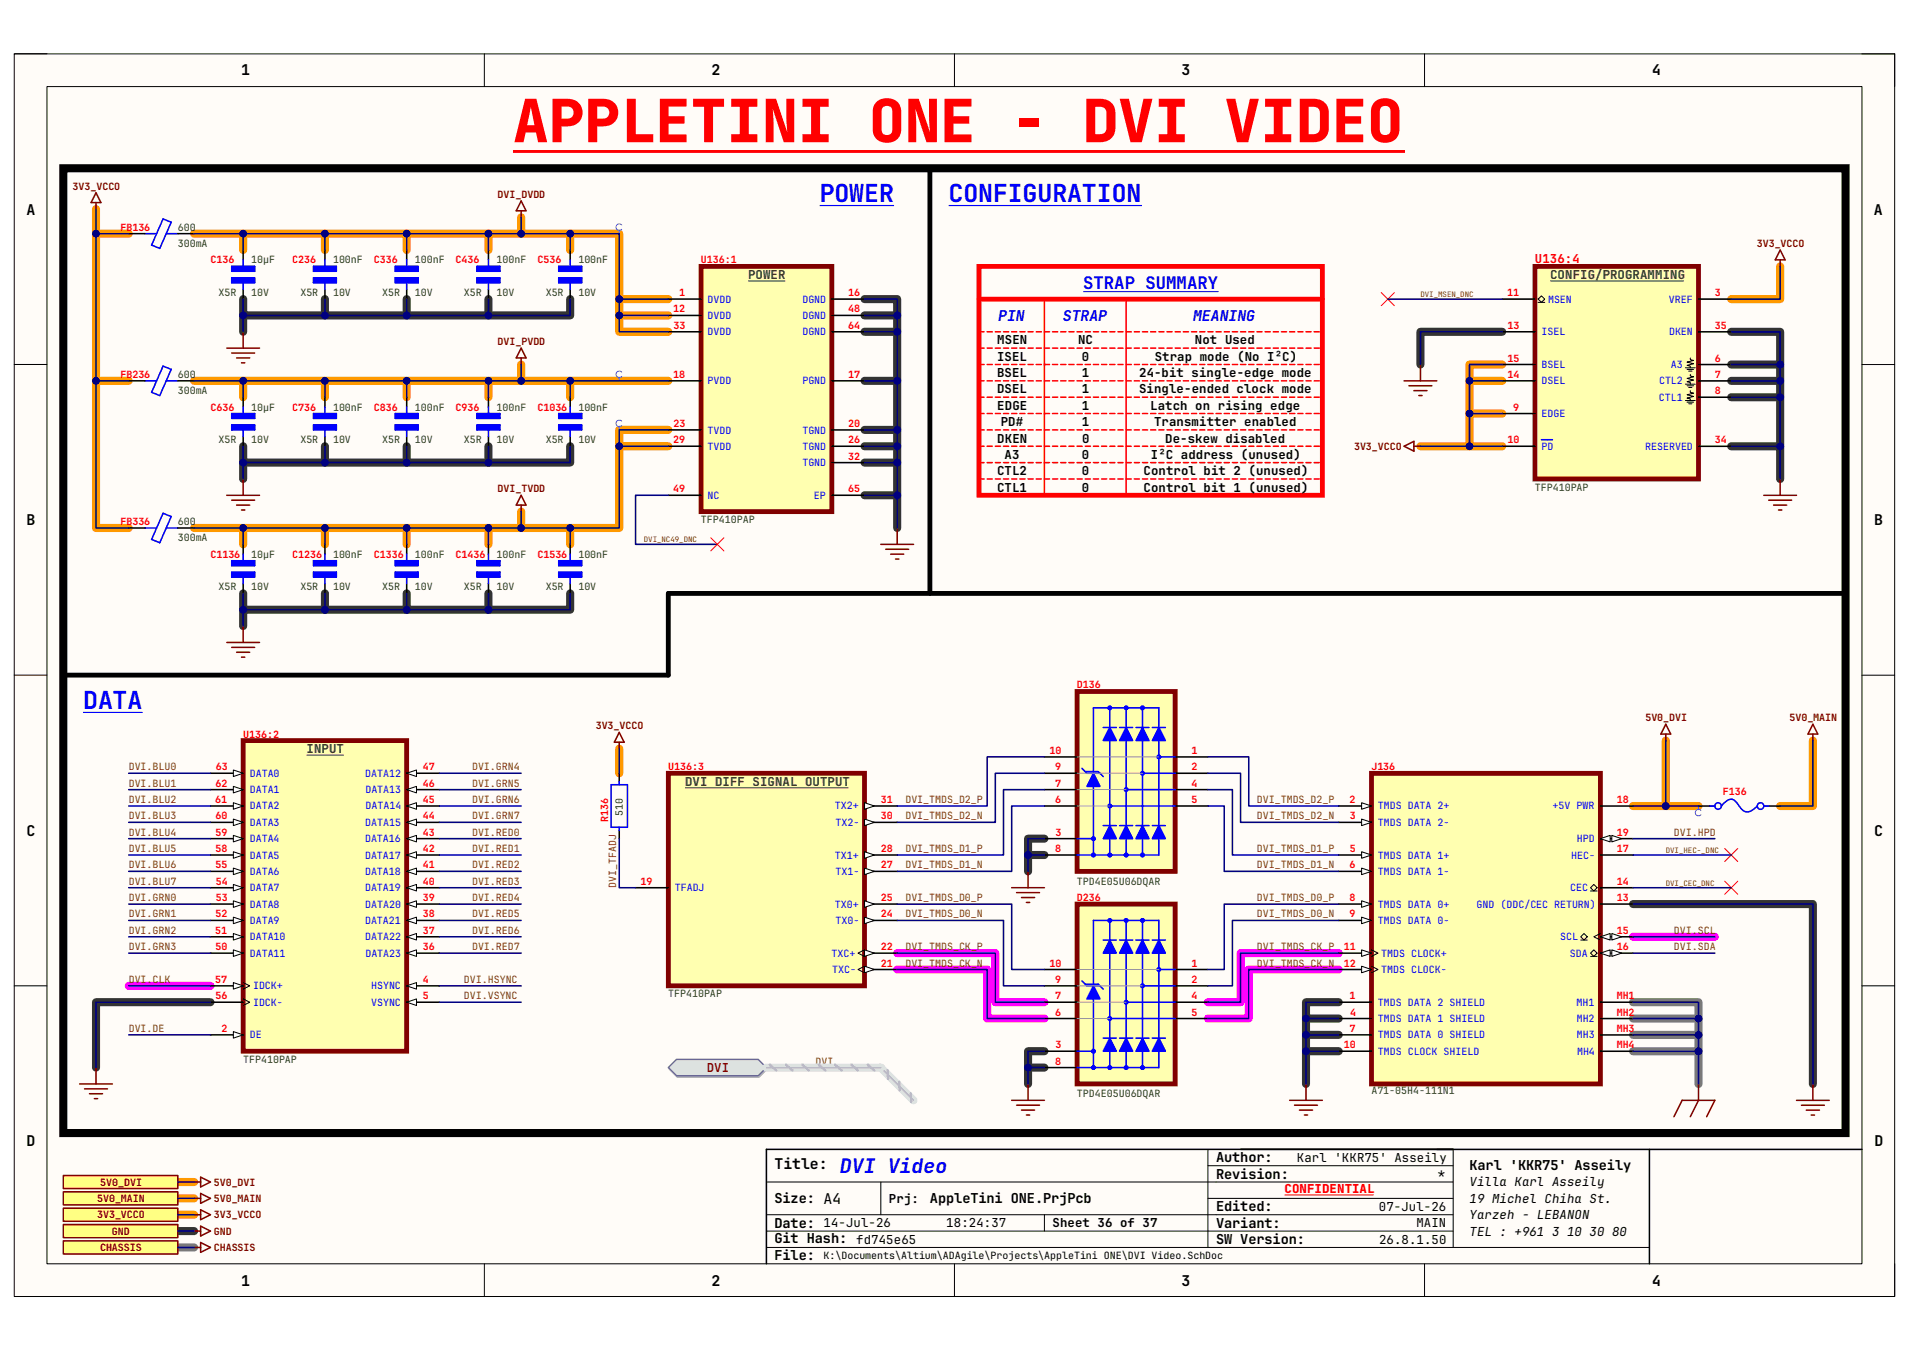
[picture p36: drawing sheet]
<svg xmlns="http://www.w3.org/2000/svg" width="420mm" height="297mm" viewBox="0 0 420 297" stroke-linecap="round" stroke-linejoin="round" font-family="sans-serif">
<defs><g id="words">
<text font-size="13.1" fill="#f00" x="112.9" y="31.3">APPLETINI ONE - DVI VIDEO</text>
<g font-size="5.5" fill="#00f">
<text x="180.3" y="44.4">POWER</text>
<text x="208.7" y="44.4">CONFIGURATION</text>
<text x="18.3" y="155.9">DATA</text>
</g>
<text font-size="4.4" fill="#00f" x="184.8" y="258">DVI Video</text>
<text font-size="3.8" fill="#00f" x="238.3" y="63.6">STRAP SUMMARY</text>
<g font-size="3.3">
<text x="53" y="16.6">1</text>
<text x="156.5" y="16.6">2</text>
<text x="260" y="16.6">3</text>
<text x="363.5" y="16.6">4</text>
<text x="5.8" y="47.2">A</text>
<text x="412.3" y="47.2">A</text>
<text x="5.8" y="115.5">B</text>
<text x="412.3" y="115.5">B</text>
<text x="5.8" y="183.9">C</text>
<text x="412.3" y="183.9">C</text>
<text x="5.8" y="252.2">D</text>
<text x="170.4" y="257.3">Title:</text>
<text x="412.4" y="252.2">D</text>
<text x="53" y="282.8">1</text>
<text x="156.5" y="282.8">2</text>
<text x="260" y="282.8">3</text>
<text x="363.5" y="282.8">4</text>
</g>
<g font-size="3.3" fill="#00f">
<text x="219.6" y="70.6">PIN</text>
<text x="233.8" y="70.6">STRAP</text>
<text x="262.5" y="70.6">MEANING</text>
</g>
<g font-size="3">
<text x="267.5" y="255.7">Author:</text>
<text x="323.3" y="257.3">Karl 'KKR75' Asseily</text>
<text x="267.5" y="259.3">Revision:</text>
<text x="170.4" y="264.7">Size: A4</text>
<text x="204.6" y="264.7">AppleTini ONE.PrjPcb</text>
<text x="267.5" y="266.5">Edited:</text>
<text x="170.4" y="270.1">Date: 14-Jul-26</text>
<text x="170.4" y="273.6">Git Hash:</text>
<text x="267.5" y="273.7">SW Version:</text>
<text x="267.5" y="270.1">Variant:</text>
<text x="170.4" y="277.2">File:</text>
</g>
<g font-size="2.7" fill="#f00">
<text x="337.7" y="57.8">U136:4</text>
<text x="282.6" y="262.5">CONFIDENTIAL</text>
</g>
<g font-size="2.7" fill="#274e13">
<text x="164.6" y="61.4">POWER</text>
<text x="341" y="61.4">CONFIG/PROGRAMMING</text>
<text x="67.4" y="165.7">INPUT</text>
<text x="150.7" y="172.9">DVI DIFF SIGNAL OUTPUT</text>
</g>
<g font-size="2.7">
<text x="219.4" y="75.8">MSEN</text>
<text x="237.2" y="75.8">NC</text>
<text x="262.9" y="75.8">Not Used</text>
<text x="219.4" y="79.4">ISEL</text>
<text x="219.4" y="83">BSEL</text>
<text x="238" y="83">1</text>
<text x="238" y="79.4">0</text>
<text x="250.6" y="83">24-bit single-edge mode</text>
<text x="254.1" y="79.4">Strap mode (No I²C)</text>
<text x="219.4" y="86.6">DSEL</text>
<text x="238" y="86.6">1</text>
<text x="250.6" y="86.6">Single-ended clock mode</text>
<text x="219.4" y="90.2">EDGE</text>
<text x="220.2" y="93.8">PD#</text>
<text x="238" y="90.2">1</text>
<text x="238" y="93.8">1</text>
<text x="253.1" y="90.2">Latch on rising edge</text>
<text x="253.9" y="93.8">Transmitter enabled</text>
<text x="219.4" y="97.4">DKEN</text>
<text x="221" y="101">A3</text>
<text x="238" y="101">0</text>
<text x="238.1" y="97.4">0</text>
<text x="253.2" y="101">I²C address (unused)</text>
<text x="256.4" y="97.4">De-skew disabled</text>
<text x="219.4" y="104.6">CTL2</text>
<text x="238" y="104.6">0</text>
<text x="251.6" y="104.6">Control bit 2 (unused)</text>
<text x="219.4" y="108.2">CTL1</text>
<text x="238" y="108.2">0</text>
<text x="251.6" y="108.2">Control bit 1 (unused)</text>
<text x="285.3" y="255.7">Karl 'KKR75' Asseily</text>
<text x="316.4" y="259.2">*</text>
<text x="323.3" y="261">Villa Karl Asseily</text>
<text x="195.6" y="264.6">Prj:</text>
<text x="303.4" y="266.4">07-Jul-26</text>
<text x="323.3" y="264.6">19 Michel Chiha St.</text>
<text x="323.3" y="268.2">Yarzeh - LEBANON</text>
<text x="188.4" y="273.6">fd745e65</text>
<text x="208.2" y="270">18:24:37</text>
<text x="231.6" y="270">Sheet 36 of 37</text>
<text x="303.4" y="273.6">26.8.1.50</text>
<text x="311.6" y="270">MAIN</text>
<text x="323.3" y="271.8">TEL : +961 3 10 30 80</text>
</g>
<text font-size="2.7" fill="#800000" x="155.5" y="235.8">DVI</text>
<g font-size="2.2" fill="#800000">
<text x="16" y="41.7">3V3_VCCO</text>
<text x="109.5" y="43.6">DVI_DVDD</text>
<text x="386.5" y="54.4">3V3_VCCO</text>
<text x="109.5" y="75.9">DVI_PVDD</text>
<text x="297.9" y="99">3V3_VCCO</text>
<text x="109.5" y="108.3">DVI_TVDD</text>
<text x="131.1" y="160.5">3V3_VCCO</text>
<text x="362" y="158.7">5V0_DVI</text>
<text x="393.7" y="158.7">5V0_MAIN</text>
<text x="22.1" y="260.9">5V0_DVI</text>
<text x="47" y="260.9">5V0_DVI</text>
<text x="21.4" y="268">3V3_VCCO</text>
<text x="21.4" y="264.5">5V0_MAIN</text>
<text x="47" y="268">3V3_VCCO</text>
<text x="47" y="264.5">5V0_MAIN</text>
<text x="22" y="275.2">CHASSIS</text>
<text x="24.6" y="271.6">GND</text>
<text x="47" y="271.6">GND</text>
<text x="47" y="275.2">CHASSIS</text>
</g>
<g font-size="2.2" fill="#f00">
<text x="26.5" y="50.8">FB136</text>
<text x="46.3" y="58">C136</text>
<text x="64.3" y="58">C236</text>
<text x="82.3" y="58">C336</text>
<text x="100.2" y="58">C436</text>
<text x="118.2" y="58">C536</text>
<text x="154.2" y="58">U136:1</text>
<text x="149.4" y="65.2">1</text>
<text x="186.6" y="65.2">16</text>
<text x="331.6" y="65.2">11</text>
<text x="377.3" y="65.2">3</text>
<text x="148.1" y="68.7">12</text>
<text x="186.6" y="68.7">48</text>
<text x="148.2" y="72.3">33</text>
<text x="186.6" y="72.3">64</text>
<text x="331.6" y="72.3">13</text>
<text x="377.3" y="72.3">35</text>
<text x="26.5" y="83.1">FB236</text>
<text x="148.1" y="83.1">18</text>
<text x="186.6" y="83.1">17</text>
<text x="331.6" y="79.5">15</text>
<text x="331.7" y="83.1">14</text>
<text x="377.3" y="79.5">6</text>
<text x="377.3" y="83.1">7</text>
<text x="377.3" y="86.7">8</text>
<text x="46.3" y="90.3">C636</text>
<text x="64.3" y="90.3">C736</text>
<text x="82.3" y="90.3">C836</text>
<text x="100.2" y="90.3">C936</text>
<text x="118.2" y="90.3">C1036</text>
<text x="148.2" y="93.9">23</text>
<text x="186.6" y="93.9">20</text>
<text x="332.9" y="90.3">9</text>
<text x="148.1" y="97.5">29</text>
<text x="186.6" y="97.5">26</text>
<text x="186.6" y="101.1">32</text>
<text x="331.6" y="97.5">10</text>
<text x="377.3" y="97.5">34</text>
<text x="148.1" y="108.3">49</text>
<text x="186.6" y="108.3">65</text>
<text x="26.5" y="115.5">FB336</text>
<text x="46.3" y="122.7">C1136</text>
<text x="64.3" y="122.7">C1236</text>
<text x="82.3" y="122.7">C1336</text>
<text x="100.2" y="122.7">C1436</text>
<text x="118.2" y="122.7">C1536</text>
<text x="236.9" y="151.5">D136</text>
<text x="53.5" y="162.3">U136:2</text>
<text x="230.9" y="165.9">10</text>
<text x="262.1" y="165.9">1</text>
<text x="47.4" y="173.1">62</text>
<text x="47.5" y="169.5">63</text>
<text x="93" y="173.1">46</text>
<text x="93" y="169.5">47</text>
<text x="147" y="169.5">U136:3</text>
<text x="232.2" y="173.1">7</text>
<text x="232.2" y="169.5">9</text>
<text x="262.1" y="169.5">2</text>
<text x="262.1" y="173.1">4</text>
<text x="301.7" y="169.5">J136</text>
<text x="47.4" y="176.7">61</text>
<text x="93" y="176.7">45</text>
<text x="193.8" y="176.7">31</text>
<text x="232.2" y="176.7">6</text>
<text x="262.1" y="176.7">5</text>
<text x="296.9" y="176.7">2</text>
<text x="355.7" y="176.7">18</text>
<text x="379.1" y="174.9">F136</text>
<text x="47.4" y="183.9">59</text>
<text x="47.4" y="180.3">60</text>
<text x="93" y="183.9">43</text>
<text x="93" y="180.3">44</text>
<text x="133.8" y="180.9" transform="rotate(-90 133.8 180.9)">R136</text>
<text x="193.8" y="180.3">30</text>
<text x="232.2" y="183.9">3</text>
<text x="297" y="180.3">3</text>
<text x="355.7" y="183.9">19</text>
<text x="47.4" y="191.1">55</text>
<text x="47.4" y="187.5">58</text>
<text x="93" y="191.1">41</text>
<text x="93" y="187.5">42</text>
<text x="193.8" y="191.1">27</text>
<text x="193.8" y="187.5">28</text>
<text x="232.2" y="187.5">8</text>
<text x="296.9" y="191.1">6</text>
<text x="297" y="187.5">5</text>
<text x="355.7" y="187.5">17</text>
<text x="47.5" y="194.6">54</text>
<text x="93" y="194.6">40</text>
<text x="140.9" y="194.6">19</text>
<text x="355.7" y="194.6">14</text>
<text x="47.4" y="201.8">52</text>
<text x="47.5" y="198.2">53</text>
<text x="93" y="201.8">38</text>
<text x="93" y="198.2">39</text>
<text x="193.8" y="201.8">24</text>
<text x="193.8" y="198.2">25</text>
<text x="236.9" y="198.2">D236</text>
<text x="296.9" y="198.2">8</text>
<text x="296.9" y="201.8">9</text>
<text x="355.7" y="198.2">13</text>
<text x="47.4" y="205.4">51</text>
<text x="47.4" y="209">50</text>
<text x="93" y="209">36</text>
<text x="93" y="205.4">37</text>
<text x="193.8" y="209">22</text>
<text x="295.6" y="209">11</text>
<text x="355.7" y="205.4">15</text>
<text x="355.7" y="209">16</text>
<text x="193.8" y="212.6">21</text>
<text x="230.9" y="212.6">10</text>
<text x="262.1" y="212.6">1</text>
<text x="295.6" y="212.6">12</text>
<text x="47.4" y="216.2">57</text>
<text x="47.4" y="219.8">56</text>
<text x="93" y="216.2">4</text>
<text x="93" y="219.8">5</text>
<text x="232.2" y="219.8">7</text>
<text x="232.2" y="216.2">9</text>
<text x="262.1" y="216.2">2</text>
<text x="262.1" y="219.8">4</text>
<text x="296.9" y="219.8">1</text>
<text x="355.7" y="219.8">MH1</text>
<text x="48.7" y="227">2</text>
<text x="232.2" y="223.4">6</text>
<text x="262.1" y="223.4">5</text>
<text x="296.9" y="227">7</text>
<text x="297" y="223.4">4</text>
<text x="355.7" y="223.4">MH2</text>
<text x="355.7" y="227">MH3</text>
<text x="232.2" y="230.6">3</text>
<text x="295.7" y="230.6">10</text>
<text x="355.7" y="230.6">MH4</text>
<text x="232.2" y="234.2">8</text>
</g>
<g font-size="2.2" fill="#274e13">
<text x="39.1" y="50.8">600</text>
<text x="39.1" y="54.4">300mA</text>
<text x="55.3" y="58">10µF</text>
<text x="73.3" y="58">100nF</text>
<text x="91.3" y="58">100nF</text>
<text x="109.3" y="58">100nF</text>
<text x="127.3" y="58">100nF</text>
<text x="48.1" y="65.2">X5R</text>
<text x="55.3" y="65.2">10V</text>
<text x="66.1" y="65.2">X5R</text>
<text x="73.3" y="65.2">10V</text>
<text x="84.1" y="65.2">X5R</text>
<text x="91.3" y="65.2">10V</text>
<text x="102.1" y="65.2">X5R</text>
<text x="109.3" y="65.2">10V</text>
<text x="120.1" y="65.2">X5R</text>
<text x="127.3" y="65.2">10V</text>
<text x="39.1" y="83.1">600</text>
<text x="39.1" y="86.7">300mA</text>
<text x="55.3" y="90.3">10µF</text>
<text x="73.3" y="90.3">100nF</text>
<text x="91.3" y="90.3">100nF</text>
<text x="109.3" y="90.3">100nF</text>
<text x="127.3" y="90.3">100nF</text>
<text x="48.1" y="97.5">X5R</text>
<text x="55.3" y="97.5">10V</text>
<text x="66.1" y="97.5">X5R</text>
<text x="73.3" y="97.5">10V</text>
<text x="84.1" y="97.5">X5R</text>
<text x="91.3" y="97.5">10V</text>
<text x="102.1" y="97.5">X5R</text>
<text x="109.3" y="97.5">10V</text>
<text x="120.1" y="97.5">X5R</text>
<text x="127.3" y="97.5">10V</text>
<text x="337.7" y="108">TFP410PAP</text>
<text x="39.1" y="119.1">300mA</text>
<text x="39.1" y="115.5">600</text>
<text x="154.2" y="115.1">TFP410PAP</text>
<text x="55.3" y="122.7">10µF</text>
<text x="73.3" y="122.7">100nF</text>
<text x="91.3" y="122.7">100nF</text>
<text x="109.3" y="122.7">100nF</text>
<text x="127.3" y="122.7">100nF</text>
<text x="48.1" y="129.9">X5R</text>
<text x="55.3" y="129.9">10V</text>
<text x="66.1" y="129.9">X5R</text>
<text x="73.3" y="129.9">10V</text>
<text x="84.1" y="129.9">X5R</text>
<text x="91.3" y="129.9">10V</text>
<text x="102.1" y="129.9">X5R</text>
<text x="109.3" y="129.9">10V</text>
<text x="120.1" y="129.9">X5R</text>
<text x="127.3" y="129.9">10V</text>
<text x="137" y="179.5" transform="rotate(-90 137 179.5)">510</text>
<text x="236.9" y="194.6">TPD4E05U06DQAR</text>
<text x="147" y="219.5">TFP410PAP</text>
<text x="53.5" y="233.8">TFP410PAP</text>
<text x="236.9" y="241.4">TPD4E05U06DQAR</text>
<text x="301.7" y="240.7">A71-05H4-111N1</text>
</g>
<g font-size="2.2" fill="#00f">
<text x="155.7" y="66.6">DVDD</text>
<text x="155.7" y="70.2">DVDD</text>
<text x="176.5" y="66.6">DGND</text>
<text x="176.5" y="70.2">DGND</text>
<text x="340.6" y="66.6">MSEN</text>
<text x="367.2" y="66.6">VREF</text>
<text x="155.7" y="73.8">DVDD</text>
<text x="176.5" y="73.8">DGND</text>
<text x="339.1" y="73.8">ISEL</text>
<text x="367.2" y="73.8">DKEN</text>
<text x="339.1" y="81">BSEL</text>
<text x="367.6" y="81">A3</text>
<text x="155.7" y="84.6">PVDD</text>
<text x="176.5" y="84.6">PGND</text>
<text x="339.1" y="84.6">DSEL</text>
<text x="365" y="88.2">CTL1</text>
<text x="365" y="84.6">CTL2</text>
<text x="155.7" y="95.4">TVDD</text>
<text x="176.5" y="95.4">TGND</text>
<text x="339.1" y="91.8">EDGE</text>
<text x="155.7" y="99">TVDD</text>
<text x="176.5" y="99">TGND</text>
<text x="339.1" y="99">PD</text>
<text x="361.9" y="99">RESERVED</text>
<text x="176.5" y="102.6">TGND</text>
<text x="155.7" y="109.8">NC</text>
<text x="179.1" y="109.8">EP</text>
<text x="54.9" y="170.9">DATA0</text>
<text x="80.3" y="170.9">DATA12</text>
<text x="54.9" y="178.1">DATA2</text>
<text x="54.9" y="174.5">DATA1</text>
<text x="80.4" y="174.5">DATA13</text>
<text x="80.4" y="178.1">DATA14</text>
<text x="183.7" y="178.1">TX2+</text>
<text x="303.1" y="178.1">TMDS DATA 2+</text>
<text x="341.6" y="178.1">+5V PWR</text>
<text x="54.9" y="185.3">DATA4</text>
<text x="54.9" y="181.7">DATA3</text>
<text x="80.3" y="185.3">DATA16</text>
<text x="80.3" y="181.7">DATA15</text>
<text x="183.8" y="181.7">TX2-</text>
<text x="303.1" y="181.7">TMDS DATA 2-</text>
<text x="346.9" y="185.3">HPD</text>
<text x="54.9" y="188.9">DATA5</text>
<text x="80.3" y="188.9">DATA17</text>
<text x="183.7" y="188.9">TX1+</text>
<text x="303.1" y="188.9">TMDS DATA 1+</text>
<text x="345.7" y="188.9">HEC-</text>
<text x="54.9" y="196.1">DATA7</text>
<text x="54.9" y="192.5">DATA6</text>
<text x="80.3" y="196.1">DATA19</text>
<text x="80.3" y="192.5">DATA18</text>
<text x="148.5" y="196.1">TFADJ</text>
<text x="183.8" y="192.5">TX1-</text>
<text x="303.1" y="192.5">TMDS DATA 1-</text>
<text x="345.4" y="196.1">CEC</text>
<text x="54.9" y="203.3">DATA9</text>
<text x="54.9" y="199.7">DATA8</text>
<text x="80.3" y="203.3">DATA21</text>
<text x="80.3" y="199.7">DATA20</text>
<text x="183.7" y="199.7">TX0+</text>
<text x="183.8" y="203.3">TX0-</text>
<text x="303.1" y="199.7">TMDS DATA 0+</text>
<text x="303.1" y="203.3">TMDS DATA 0-</text>
<text x="324.9" y="199.7">GND (DDC/CEC RETURN)</text>
<text x="54.9" y="206.9">DATA10</text>
<text x="80.3" y="206.9">DATA22</text>
<text x="343.2" y="206.9">SCL</text>
<text x="54.9" y="210.5">DATA11</text>
<text x="80.4" y="210.5">DATA23</text>
<text x="183" y="210.5">TXC+</text>
<text x="183.1" y="214.1">TXC-</text>
<text x="303.9" y="210.5">TMDS CLOCK+</text>
<text x="303.9" y="214.1">TMDS CLOCK-</text>
<text x="345.4" y="210.5">SDA</text>
<text x="55.7" y="221.3">IDCK-</text>
<text x="55.7" y="217.7">IDCK+</text>
<text x="81.7" y="217.7">HSYNC</text>
<text x="81.7" y="221.3">VSYNC</text>
<text x="303.1" y="221.3">TMDS DATA 2 SHIELD</text>
<text x="346.8" y="221.3">MH1</text>
<text x="303.1" y="224.9">TMDS DATA 1 SHIELD</text>
<text x="346.9" y="224.9">MH2</text>
<text x="54.9" y="228.5">DE</text>
<text x="303.1" y="228.5">TMDS DATA 0 SHIELD</text>
<text x="303.1" y="232.1">TMDS CLOCK SHIELD</text>
<text x="346.9" y="228.5">MH3</text>
<text x="347" y="232.1">MH4</text>
</g>
<g font-size="2.2" fill="#783f04">
<text x="28.3" y="169.5">DVI.BLU0</text>
<text x="28.3" y="173.1">DVI.BLU1</text>
<text x="103.8" y="169.5">DVI.GRN4</text>
<text x="103.8" y="173.1">DVI.GRN5</text>
<text x="28.3" y="176.7">DVI.BLU2</text>
<text x="103.8" y="176.7">DVI.GRN6</text>
<text x="199.2" y="176.7">DVI_TMDS_D2_P</text>
<text x="276.5" y="176.7">DVI_TMDS_D2_P</text>
<text x="28.3" y="180.3">DVI.BLU3</text>
<text x="28.3" y="183.9">DVI.BLU4</text>
<text x="103.8" y="183.9">DVI.RED0</text>
<text x="103.8" y="180.3">DVI.GRN7</text>
<text x="199.2" y="180.3">DVI_TMDS_D2_N</text>
<text x="276.5" y="180.3">DVI_TMDS_D2_N</text>
<text x="368.3" y="183.9">DVI.HPD</text>
<text x="28.3" y="187.5">DVI.BLU5</text>
<text x="28.3" y="191.1">DVI.BLU6</text>
<text x="103.8" y="187.5">DVI.RED1</text>
<text x="103.8" y="191.1">DVI.RED2</text>
<text x="199.2" y="187.5">DVI_TMDS_D1_P</text>
<text x="199.2" y="191.1">DVI_TMDS_D1_N</text>
<text x="276.5" y="187.5">DVI_TMDS_D1_P</text>
<text x="276.5" y="191.1">DVI_TMDS_D1_N</text>
<text x="28.3" y="194.6">DVI.BLU7</text>
<text x="103.8" y="194.6">DVI.RED3</text>
<text x="135.6" y="195.3" transform="rotate(-90 135.6 195.3)">DVI_TFADJ</text>
<text x="28.3" y="198.2">DVI.GRN0</text>
<text x="28.3" y="201.8">DVI.GRN1</text>
<text x="103.8" y="198.2">DVI.RED4</text>
<text x="103.8" y="201.8">DVI.RED5</text>
<text x="199.2" y="198.2">DVI_TMDS_D0_P</text>
<text x="199.2" y="201.8">DVI_TMDS_D0_N</text>
<text x="276.5" y="198.2">DVI_TMDS_D0_P</text>
<text x="276.5" y="201.8">DVI_TMDS_D0_N</text>
<text x="28.3" y="205.4">DVI.GRN2</text>
<text x="28.3" y="209">DVI.GRN3</text>
<text x="103.8" y="205.4">DVI.RED6</text>
<text x="103.8" y="209">DVI.RED7</text>
<text x="199.2" y="209">DVI_TMDS_CK_P</text>
<text x="276.5" y="209">DVI_TMDS_CK_P</text>
<text x="368.3" y="209">DVI.SDA</text>
<text x="368.3" y="205.4">DVI.SCL</text>
<text x="199.2" y="212.6">DVI_TMDS_CK_N</text>
<text x="276.5" y="212.6">DVI_TMDS_CK_N</text>
<text x="28.3" y="216.2">DVI.CLK</text>
<text x="102.1" y="216.2">DVI.HSYNC</text>
<text x="102.1" y="219.8">DVI.VSYNC</text>
<text x="28.3" y="227">DVI.DE</text>
<text x="179.4" y="234.2">DVI</text>
</g>
<text font-size="2.2" x="181.2" y="277">K:\Documents\Altium\ADAgile\Projects\AppleTini ONE\DVI Video.SchDoc</text>
<g font-size="1.7" fill="#783f04">
<text x="312.5" y="65.3">DVI_MSEN_DNC</text>
<text x="141.6" y="119.3">DVI_NC49_DNC</text>
<text x="366.5" y="187.6">DVI_HEC-_DNC</text>
<text x="366.5" y="194.8">DVI_CEC_DNC</text>
</g>
</g></defs>
<path d="M3.1 11.9h413.7v273.3h-413.7z" fill-rule="evenodd" fill="#fffcf8"/>
<path d="M3.1 11.9h413.7v273.3h-413.7z" fill="none" stroke="#000" stroke-width=".22"/>
<path d="M10.3 19h399.3v259h-399.3z" fill-rule="evenodd" fill="#fffcf8"/>
<g fill="none" stroke="#000" stroke-width=".22">
<path d="M3.1 11.8h7.2M10.3 19h399.3v259h-399.3zM106.6 11.8v7.2M210 11.8v7.2M313.4 11.8v7.2M409.6 11.9h7.2v7.1M3.1 80.2h7.2M409.6 80.2h7.2M3.1 148.5h7.2M409.6 148.5h7.2M3.1 216.9h7.2M409.6 216.9h7.2"/>
<path d="M265.7 256.5h54M265.7 252.9v21.5M319.7 252.9v21.5M106.6 278v7.2M168.6 260.1h151.1M168.6 270.8h151.1M168.6 267.3h151.1M168.6 274.4h194.3M193.8 260.1v7.2M210 278v7.2M229.8 267.3v3.5M265.7 263.7h54"/>
<path d="M313.4 278v7.2M416.8 278v7.2"/>
</g>
<g fill="none" stroke="#333" stroke-width="1.8">
<path d="M53.5 69.4v3.6M53.5 65.8v3.6h71.9v-3.6M71.5 65.8v3.6M89.5 65.8v3.6M107.5 65.8v3.6M190.2 73h7.2M190.2 69.4h7.2M190.2 65.8h7.2v50.4M330.5 73h-18v7.2M380.9 73h10.7v25.2M53.5 98.2v3.6h71.9v-3.6M71.5 98.2v3.6"/>
<path d="M89.5 98.2v3.6M107.5 98.2v3.6M190.2 98.2h7.2M190.2 94.6h7.2M190.2 83.8h7.2M380.9 98.2h10.7v7.2M380.9 87.4h10.7M380.9 83.8h10.7M380.9 80.2h10.7M53.5 101.8v3.6M190.2 109h7.2M190.2 101.8h7.2"/>
<path d="M53.5 130.6v3.5h71.9v-3.5M53.5 134.1v3.6M71.5 130.6v3.5M89.5 130.6v3.5M107.5 130.6v3.5M226.2 188.1h3.6M229.8 184.5h-3.6v7.2M359.3 198.9h39.5v39.6M46.3 220.5h-25.2v14.4M226.2 234.9h3.6M229.8 231.3h-3.6v7.2M287.3 231.3h7.2"/>
<path d="M287.3 227.7h7.2M287.3 224.1h7.2M294.5 220.5h-7.2v18M39.1 270.8h3.6"/>
</g>
<path d="M359.3 220.5h14.4v18M359.3 224.1h14.4M359.3 227.7h14.4M359.3 231.3h14.4M39.1 274.4h3.6" fill="none" stroke="#777" stroke-width="1.8"/>
<g fill="none" stroke="#f90" stroke-width="1.8">
<path d="M21.1 46v5.4h7.2M21.1 51.4v64.8h7.2M42.7 51.4h93.5v21.6h10.8M53.5 51.4v3.6M71.5 51.4v3.6M89.5 51.4v3.6M107.5 51.4v3.6M114.7 47.8v3.6M125.4 51.4v3.6M391.6 58.6v7.2h-10.7M136.2 69.4h10.8M136.2 65.8h10.8"/>
<path d="M21.1 83.8h7.2M42.7 83.8h104.3M53.5 83.8v3.6M71.5 83.8v3.6M89.5 83.8v3.6M107.5 83.8v3.6M114.7 80.2v3.6M125.4 83.8v3.6M136.2 98.2h10.8M147 94.6h-10.8v21.6h-93.5M312.5 98.2h18M323.3 83.8h7.2"/>
<path d="M330.5 91h-7.2v7.2M330.5 80.2h-7.2v10.8M53.5 116.2v3.6M71.5 116.2v3.6M89.5 116.2v3.6M107.5 116.2v3.6M114.7 112.6v3.6M125.4 116.2v3.6M136.2 164.7v5.4M398.8 162.9v14.4h-7.2M39.1 267.3h3.6M39.1 263.7h3.6"/>
</g>
<path d="M359.3 177.3h14.4M366.5 162.9v14.4M39.1 260.1h3.6" fill="none" stroke="#ff6a00" stroke-width="1.8"/>
<path d="M28.3 216.9h18M197.4 213.3h19.8v10.8h12.6M197.4 209.7h21.6v10.8h10.8M294.5 213.3h-19.8v10.8h-9M294.5 209.7h-21.6v10.8h-7.2M359.3 206.1h18" fill="none" stroke="#f0f" stroke-width="1.8"/>
<path d="M316.1 252.9h93.5M319.7 252.9h-151.1v25.1M362.9 252.9v25.1" fill="none" stroke="#000" stroke-width=".34"/>
<path d="M282.6 262.9h19.6" fill="none" stroke="#f00" stroke-width=".22"/>
<path d="M13.9 269.4h25.2v2.9h-25.2z" fill-rule="evenodd" fill="#ffff80"/>
<path d="M13.9 269.4h25.2v2.9h-25.2zM42.7 270.8h1.4M44.1 269.8l2.2 1-2.2 1.1z" fill="none" stroke="#800000" stroke-width=".34"/>
<path d="M13.9 273h25.2v2.9h-25.2z" fill-rule="evenodd" fill="#ffff80"/>
<path d="M13.9 273h25.2v2.9h-25.2zM42.7 274.4h1.4M42.7 267.3h1.4M44.1 273.4l2.2 1-2.2 1.1zM44.1 266.2l2.2 1.1-2.2 1z" fill="none" stroke="#800000" stroke-width=".34"/>
<path d="M112.9 33.3h196.2" fill="none" stroke="#f00" stroke-width=".64" stroke-linecap="butt"/>
<path d="M13.9 37h392.1v212.3h-392.1z" fill="none" stroke="#000" stroke-width="1.8"/>
<path d="M13.9 265.8h25.2v2.9h-25.2z" fill-rule="evenodd" fill="#ffff80"/>
<path d="M13.9 265.8h25.2v2.9h-25.2zM42.7 263.7h1.4M44.1 262.6l2.2 1.1-2.2 1z" fill="none" stroke="#800000" stroke-width=".34"/>
<path d="M13.9 262.2h25.2v2.9h-25.2z" fill-rule="evenodd" fill="#ffff80"/>
<path d="M13.9 262.2h25.2v2.9h-25.2z" fill="none" stroke="#800000" stroke-width=".34"/>
<path d="M53.5 162.9h36v68.4h-36z" fill-rule="evenodd" fill="#ffffb0"/>
<path d="M53.5 162.9h36v68.4h-36z" fill="none" stroke="#800000" stroke-width="1.1"/>
<path d="M67.5 166.1h8.1" fill="none" stroke="#274e13" stroke-width=".22"/>
<path d="M89.5 209.7h7.2" fill="none" stroke="#000" stroke-width=".34"/>
<path d="M89.5 209.7l2.1-.7v1.4z" fill="#f8fcff"/>
<path d="M89.5 209.7l2.1-.7v1.4z" fill="none" stroke="#000" stroke-width=".22"/>
<path d="M89.5 206.1h7.2" fill="none" stroke="#000" stroke-width=".34"/>
<path d="M89.5 206.1l2.1-.7v1.4z" fill="#f8fcff"/>
<path d="M89.5 206.1l2.1-.7v1.4z" fill="none" stroke="#000" stroke-width=".22"/>
<path d="M89.5 202.5h7.2" fill="none" stroke="#000" stroke-width=".34"/>
<path d="M89.5 202.5l2.1-.7v1.4z" fill="#f8fcff"/>
<path d="M89.5 202.5l2.1-.7v1.4z" fill="none" stroke="#000" stroke-width=".22"/>
<path d="M89.5 198.9h7.2" fill="none" stroke="#000" stroke-width=".34"/>
<path d="M89.5 198.9l2.1-.7v1.4z" fill="#f8fcff"/>
<path d="M89.5 198.9l2.1-.7v1.4z" fill="none" stroke="#000" stroke-width=".22"/>
<path d="M89.5 195.3h7.2" fill="none" stroke="#000" stroke-width=".34"/>
<path d="M89.5 195.3l2.1-.7v1.4z" fill="#f8fcff"/>
<path d="M89.5 195.3l2.1-.7v1.4z" fill="none" stroke="#000" stroke-width=".22"/>
<path d="M89.5 191.7h7.2" fill="none" stroke="#000" stroke-width=".34"/>
<path d="M89.5 191.7l2.1-.7v1.4z" fill="#f8fcff"/>
<path d="M89.5 191.7l2.1-.7v1.4z" fill="none" stroke="#000" stroke-width=".22"/>
<path d="M89.5 188.1h7.2" fill="none" stroke="#000" stroke-width=".34"/>
<path d="M89.5 188.1l2.1-.7v1.4z" fill="#f8fcff"/>
<path d="M89.5 188.1l2.1-.7v1.4z" fill="none" stroke="#000" stroke-width=".22"/>
<path d="M89.5 184.5h7.2" fill="none" stroke="#000" stroke-width=".34"/>
<path d="M89.5 184.5l2.1-.7v1.4z" fill="#f8fcff"/>
<path d="M89.5 184.5l2.1-.7v1.4z" fill="none" stroke="#000" stroke-width=".22"/>
<path d="M89.5 180.9h7.2" fill="none" stroke="#000" stroke-width=".34"/>
<path d="M89.5 180.9l2.1-.7v1.4z" fill="#f8fcff"/>
<path d="M89.5 180.9l2.1-.7v1.4z" fill="none" stroke="#000" stroke-width=".22"/>
<path d="M89.5 177.3h7.2" fill="none" stroke="#000" stroke-width=".34"/>
<path d="M89.5 177.3l2.1-.7v1.4z" fill="#f8fcff"/>
<path d="M89.5 177.3l2.1-.7v1.4z" fill="none" stroke="#000" stroke-width=".22"/>
<path d="M89.5 173.7h7.2" fill="none" stroke="#000" stroke-width=".34"/>
<path d="M89.5 173.7l2.1-.7v1.4z" fill="#f8fcff"/>
<path d="M89.5 173.7l2.1-.7v1.4z" fill="none" stroke="#000" stroke-width=".22"/>
<path d="M89.5 170.1h7.2" fill="none" stroke="#000" stroke-width=".34"/>
<path d="M89.5 170.1l2.1-.7v1.4z" fill="#f8fcff"/>
<path d="M89.5 170.1l2.1-.7v1.4z" fill="none" stroke="#000" stroke-width=".22"/>
<path d="M46.3 209.7h7.2" fill="none" stroke="#000" stroke-width=".34"/>
<path d="M51.3 209l2.2 .7-2.2 .7z" fill="#f8fcff"/>
<path d="M51.3 209l2.2 .7-2.2 .7z" fill="none" stroke="#000" stroke-width=".22"/>
<path d="M46.3 206.1h7.2" fill="none" stroke="#000" stroke-width=".34"/>
<path d="M51.3 205.4l2.2 .7-2.2 .7z" fill="#f8fcff"/>
<path d="M51.3 205.4l2.2 .7-2.2 .7z" fill="none" stroke="#000" stroke-width=".22"/>
<path d="M46.3 202.5h7.2" fill="none" stroke="#000" stroke-width=".34"/>
<path d="M51.3 201.8l2.2 .7-2.2 .7z" fill="#f8fcff"/>
<path d="M51.3 201.8l2.2 .7-2.2 .7z" fill="none" stroke="#000" stroke-width=".22"/>
<path d="M46.3 198.9h7.2" fill="none" stroke="#000" stroke-width=".34"/>
<path d="M51.3 198.2l2.2 .7-2.2 .7z" fill="#f8fcff"/>
<path d="M51.3 198.2l2.2 .7-2.2 .7z" fill="none" stroke="#000" stroke-width=".22"/>
<path d="M46.3 195.3h7.2" fill="none" stroke="#000" stroke-width=".34"/>
<path d="M51.3 194.6l2.2 .7-2.2 .7z" fill="#f8fcff"/>
<path d="M51.3 194.6l2.2 .7-2.2 .7z" fill="none" stroke="#000" stroke-width=".22"/>
<path d="M46.3 191.7h7.2" fill="none" stroke="#000" stroke-width=".34"/>
<path d="M51.3 191l2.2 .7-2.2 .7z" fill="#f8fcff"/>
<path d="M51.3 191l2.2 .7-2.2 .7z" fill="none" stroke="#000" stroke-width=".22"/>
<path d="M46.3 188.1h7.2" fill="none" stroke="#000" stroke-width=".34"/>
<path d="M51.3 187.4l2.2 .7-2.2 .7z" fill="#f8fcff"/>
<path d="M51.3 187.4l2.2 .7-2.2 .7z" fill="none" stroke="#000" stroke-width=".22"/>
<path d="M46.3 184.5h7.2" fill="none" stroke="#000" stroke-width=".34"/>
<path d="M51.3 183.8l2.2 .7-2.2 .7z" fill="#f8fcff"/>
<path d="M51.3 183.8l2.2 .7-2.2 .7z" fill="none" stroke="#000" stroke-width=".22"/>
<path d="M46.3 180.9h7.2" fill="none" stroke="#000" stroke-width=".34"/>
<path d="M51.3 180.2l2.2 .7-2.2 .7z" fill="#f8fcff"/>
<path d="M51.3 180.2l2.2 .7-2.2 .7z" fill="none" stroke="#000" stroke-width=".22"/>
<path d="M46.3 177.3h7.2" fill="none" stroke="#000" stroke-width=".34"/>
<path d="M51.3 176.6l2.2 .7-2.2 .7z" fill="#f8fcff"/>
<path d="M51.3 176.6l2.2 .7-2.2 .7z" fill="none" stroke="#000" stroke-width=".22"/>
<path d="M46.3 173.7h7.2" fill="none" stroke="#000" stroke-width=".34"/>
<path d="M51.3 173l2.2 .7-2.2 .7z" fill="#f8fcff"/>
<path d="M51.3 173l2.2 .7-2.2 .7z" fill="none" stroke="#000" stroke-width=".22"/>
<path d="M46.3 170.1h7.2" fill="none" stroke="#000" stroke-width=".34"/>
<path d="M51.3 169.4l2.2 .7-2.2 .7z" fill="#f8fcff"/>
<path d="M51.3 169.4l2.2 .7-2.2 .7zM53.5 219.8l1.4 .7-1.4 .7" fill="none" stroke="#000" stroke-width=".22"/>
<path d="M46.3 216.9h7.2M46.3 220.5h7.2" fill="none" stroke="#000" stroke-width=".34"/>
<path d="M51.3 216.2l2.2 .7-2.2 .7z" fill="#f8fcff"/>
<path d="M51.3 216.2l2.2 .7-2.2 .7zM53.5 216.2l1.4 .7-1.4 .7" fill="none" stroke="#000" stroke-width=".22"/>
<path d="M46.3 227.7h7.2" fill="none" stroke="#000" stroke-width=".34"/>
<path d="M51.3 227l2.2 .7-2.2 .7z" fill="#f8fcff"/>
<path d="M51.3 227l2.2 .7-2.2 .7z" fill="none" stroke="#000" stroke-width=".22"/>
<path d="M89.5 216.9h7.2" fill="none" stroke="#000" stroke-width=".34"/>
<path d="M89.5 216.9l2.1-.7v1.4z" fill="#f8fcff"/>
<path d="M89.5 216.9l2.1-.7v1.4z" fill="none" stroke="#000" stroke-width=".22"/>
<path d="M89.5 220.5h7.2" fill="none" stroke="#000" stroke-width=".34"/>
<path d="M89.5 220.5l2.1-.7v1.4z" fill="#f8fcff"/>
<path d="M89.5 220.5l2.1-.7v1.4z" fill="none" stroke="#000" stroke-width=".22"/>
<path d="M337.7 58.6h36v46.8h-36z" fill-rule="evenodd" fill="#ffffb0"/>
<path d="M337.7 58.6h36v46.8h-36z" fill="none" stroke="#800000" stroke-width="1.1"/>
<path d="M330.5 65.8h7.2M330.5 73h7.2M373.7 65.8h7.2M373.7 73h7.2M330.5 98.2h7.2M330.5 80.2h7.2M330.5 83.8h7.2M330.5 91h7.2M373.7 98.2h7.2M373.7 80.2h7.2M373.7 83.8h7.2M373.7 87.4h7.2" fill="none" stroke="#000" stroke-width=".34"/>
<g fill="none" stroke="#000" stroke-width=".22">
<path d="M338.4 66.5h1.5M339.1 65.1l.8 .7-.8 .7-.7-.7zM371.9 78.8v.3l.7 .2-1.4 .4 1.4 .3-1.4 .4 .7 .2v.3M370.8 80.9h2.2M370.8 84.5h2.2M370.8 88.1h2.2M371.2 81.3h1.4M371.2 84.9h1.4M371.2 88.5h1.4M371.5 81.6h.7M371.5 85.2h.7M371.5 88.8h.7"/>
<path d="M371.9 82.4v.3l.7 .2-1.4 .4 1.4 .3-1.4 .4 .7 .2v.3M371.9 86v.3l.7 .2-1.4 .4 1.4 .3-1.4 .4 .7 .2v.3"/>
</g>
<path d="M339.1 96.7h2.5" fill="none" stroke="#00f" stroke-width=".34"/>
<path d="M341.1 61.8h29.4" fill="none" stroke="#274e13" stroke-width=".22"/>
<path d="M301.7 170.1h50.4v68.4h-50.4z" fill-rule="evenodd" fill="#ffffb0"/>
<path d="M301.7 170.1h50.4v68.4h-50.4z" fill="none" stroke="#800000" stroke-width="1.1"/>
<path d="M294.5 177.3h7.2" fill="none" stroke="#000" stroke-width=".34"/>
<path d="M299.6 176.6l2.1 .7-2.1 .7z" fill="#f8fcff"/>
<path d="M299.6 176.6l2.1 .7-2.1 .7z" fill="none" stroke="#000" stroke-width=".22"/>
<path d="M294.5 180.9h7.2M294.5 220.5h7.2" fill="none" stroke="#000" stroke-width=".34"/>
<path d="M299.6 180.2l2.1 .7-2.1 .7z" fill="#f8fcff"/>
<path d="M299.6 180.2l2.1 .7-2.1 .7z" fill="none" stroke="#000" stroke-width=".22"/>
<path d="M294.5 188.1h7.2" fill="none" stroke="#000" stroke-width=".34"/>
<path d="M299.6 187.4l2.1 .7-2.1 .7z" fill="#f8fcff"/>
<path d="M299.6 187.4l2.1 .7-2.1 .7z" fill="none" stroke="#000" stroke-width=".22"/>
<path d="M294.5 191.7h7.2M294.5 224.1h7.2" fill="none" stroke="#000" stroke-width=".34"/>
<path d="M299.6 191l2.1 .7-2.1 .7z" fill="#f8fcff"/>
<path d="M299.6 191l2.1 .7-2.1 .7z" fill="none" stroke="#000" stroke-width=".22"/>
<path d="M294.5 198.9h7.2" fill="none" stroke="#000" stroke-width=".34"/>
<path d="M299.6 198.2l2.1 .7-2.1 .7z" fill="#f8fcff"/>
<path d="M299.6 198.2l2.1 .7-2.1 .7z" fill="none" stroke="#000" stroke-width=".22"/>
<path d="M294.5 202.5h7.2M294.5 227.7h7.2" fill="none" stroke="#000" stroke-width=".34"/>
<path d="M299.6 201.8l2.1 .7-2.1 .7z" fill="#f8fcff"/>
<path d="M299.6 201.8l2.1 .7-2.1 .7z" fill="none" stroke="#000" stroke-width=".22"/>
<path d="M294.5 209.7h7.2" fill="none" stroke="#000" stroke-width=".34"/>
<path d="M299.6 209l2.1 .7-2.1 .7z" fill="#f8fcff"/>
<path d="M299.6 209l2.1 .7-2.1 .7zM301.7 209l1.5 .7-1.5 .7" fill="none" stroke="#000" stroke-width=".22"/>
<path d="M294.5 213.3h7.2M294.5 231.3h7.2" fill="none" stroke="#000" stroke-width=".34"/>
<path d="M299.6 212.6l2.1 .7-2.1 .7z" fill="#f8fcff"/>
<path d="M349.9 195.3l.7-.7 .8 .7-.8 .7zM349.9 196h1.5M299.6 212.6l2.1 .7-2.1 .7zM301.7 212.6l1.5 .7-1.5 .7" fill="none" stroke="#000" stroke-width=".22"/>
<path d="M352.1 195.3h7.2M352.1 188.1h7.2M352.1 206.1h7.2" fill="none" stroke="#000" stroke-width=".34"/>
<path d="M352.1 206.1l2.1-.7v1.4z" fill="#f8fcff"/>
<path d="M352.1 206.1l2.1-.7v1.4z" fill="none" stroke="#000" stroke-width=".22"/>
<path d="M354.6 205.4l2.2 .7-2.2 .7z" fill="#f8fcff"/>
<path d="M347.8 206.8h1.4M348.5 205.4l.7 .7-.7 .7-.7-.7zM352.1 205.4l-1.5 .7 1.5 .7M354.6 205.4l2.2 .7-2.2 .7z" fill="none" stroke="#000" stroke-width=".22"/>
<path d="M352.1 209.7h7.2" fill="none" stroke="#000" stroke-width=".34"/>
<path d="M352.1 209.7l2.1-.7v1.4z" fill="#f8fcff"/>
<path d="M352.1 209.7l2.1-.7v1.4z" fill="none" stroke="#000" stroke-width=".22"/>
<path d="M354.6 209l2.2 .7-2.2 .7z" fill="#f8fcff"/>
<path d="M349.9 209.7l.7-.7 .8 .7-.8 .7zM349.9 210.4h1.5M354.6 209l2.2 .7-2.2 .7z" fill="none" stroke="#000" stroke-width=".22"/>
<path d="M352.1 177.3h7.2M352.1 198.9h7.2M352.1 184.5h7.2" fill="none" stroke="#000" stroke-width=".34"/>
<path d="M352.1 184.5l2.1-.7v1.4z" fill="#f8fcff"/>
<path d="M352.1 184.5l2.1-.7v1.4z" fill="none" stroke="#000" stroke-width=".22"/>
<path d="M354.6 183.8l2.2 .7-2.2 .7z" fill="#f8fcff"/>
<path d="M354.6 183.8l2.2 .7-2.2 .7z" fill="none" stroke="#000" stroke-width=".22"/>
<path d="M352.1 220.5h7.2M352.1 224.1h7.2M352.1 227.7h7.2M352.1 231.3h7.2" fill="none" stroke="#000" stroke-width=".34"/>
<path d="M287.3 238.5v3.6M373.7 238.5v3.6l-1.8 3.6M398.8 238.5v3.6M283.7 242.1h7.2M284.8 243.2h5M285.9 244.2h2.9M287 245.3h.7M368.3 245.7l1.8-3.6h7.2l-1.8 3.6M395.2 242.1h7.2M396.3 243.2h5.1M397.4 244.2h2.9M398.5 245.3h.7" fill="none" stroke="#800000" stroke-width=".34"/>
<path d="M154.2 58.6h28.8v54h-28.8z" fill-rule="evenodd" fill="#ffffb0"/>
<path d="M154.2 58.6h28.8v54h-28.8z" fill="none" stroke="#800000" stroke-width="1.1"/>
<path d="M164.6 61.8h8.2" fill="none" stroke="#274e13" stroke-width=".22"/>
<g fill="none" stroke="#000" stroke-width=".34">
<path d="M147 65.8h7.2M147 69.4h7.2M147 73h7.2M183 65.8h7.2M183 69.4h7.2M183 73h7.2M147 83.8h7.2M147 94.6h7.2M147 98.2h7.2M183 83.8h7.2M183 94.6h7.2M183 98.2h7.2"/>
<path d="M147 109h7.2M183 101.8h7.2M183 109h7.2"/>
</g>
<path d="M147 170.1h43.2v46.8h-43.2z" fill-rule="evenodd" fill="#ffffb0"/>
<path d="M147 170.1h43.2v46.8h-43.2z" fill="none" stroke="#800000" stroke-width="1.1"/>
<path d="M190.2 202.5h7.2" fill="none" stroke="#000" stroke-width=".34"/>
<path d="M190.2 201.8l2.2 .7-2.2 .7z" fill="#f8fcff"/>
<path d="M190.2 201.8l2.2 .7-2.2 .7z" fill="none" stroke="#000" stroke-width=".22"/>
<path d="M190.2 198.9h7.2" fill="none" stroke="#000" stroke-width=".34"/>
<path d="M190.2 198.2l2.2 .7-2.2 .7z" fill="#f8fcff"/>
<path d="M190.2 198.2l2.2 .7-2.2 .7z" fill="none" stroke="#000" stroke-width=".22"/>
<path d="M190.2 191.7h7.2" fill="none" stroke="#000" stroke-width=".34"/>
<path d="M190.2 191l2.2 .7-2.2 .7z" fill="#f8fcff"/>
<path d="M190.2 191l2.2 .7-2.2 .7z" fill="none" stroke="#000" stroke-width=".22"/>
<path d="M190.2 188.1h7.2" fill="none" stroke="#000" stroke-width=".34"/>
<path d="M190.2 187.4l2.2 .7-2.2 .7z" fill="#f8fcff"/>
<path d="M190.2 187.4l2.2 .7-2.2 .7z" fill="none" stroke="#000" stroke-width=".22"/>
<path d="M190.2 180.9h7.2" fill="none" stroke="#000" stroke-width=".34"/>
<path d="M190.2 180.2l2.2 .7-2.2 .7z" fill="#f8fcff"/>
<path d="M190.2 180.2l2.2 .7-2.2 .7z" fill="none" stroke="#000" stroke-width=".22"/>
<path d="M190.2 177.3h7.2" fill="none" stroke="#000" stroke-width=".34"/>
<path d="M190.2 176.6l2.2 .7-2.2 .7z" fill="#f8fcff"/>
<path d="M190.2 176.6l2.2 .7-2.2 .7z" fill="none" stroke="#000" stroke-width=".22"/>
<path d="M190.2 213.3h7.2" fill="none" stroke="#000" stroke-width=".34"/>
<path d="M190.2 212.6l2.2 .7-2.2 .7z" fill="#f8fcff"/>
<path d="M190.2 212.6l2.2 .7-2.2 .7zM190.2 212.6l-1.4 .7 1.4 .7" fill="none" stroke="#000" stroke-width=".22"/>
<path d="M190.2 209.7h7.2" fill="none" stroke="#000" stroke-width=".34"/>
<path d="M190.2 209l2.2 .7-2.2 .7z" fill="#f8fcff"/>
<path d="M190.2 209l2.2 .7-2.2 .7zM190.2 209l-1.4 .7 1.4 .7" fill="none" stroke="#000" stroke-width=".22"/>
<path d="M28.3 51.4h3.6M39.1 51.4h3.6M125.4 55v2.2M125.4 63.6v2.2M139.8 195.3h7.2" fill="none" stroke="#000" stroke-width=".34"/>
<path d="M150.7 173.3h36" fill="none" stroke="#274e13" stroke-width=".22"/>
<path d="M31.9 51.4h2.5M35.9 48.2l1.8 .7-2.6 5.7-1.7-.7zM36.6 51.4h2.5M125.4 57.2v1.4M125.4 62.2v1.4" fill="none" stroke="#00f" stroke-width=".34"/>
<path d="M122.9 58.6h5.1v1.1h-5.1z" fill-rule="evenodd" fill="#00f"/>
<path d="M122.9 58.6h5.1v1.1h-5.1z" fill="none" stroke="#00f" stroke-width=".22"/>
<path d="M122.9 58.6h5.1v1.1h-5.1z" fill="none" stroke="#00f" stroke-width=".34"/>
<path d="M122.9 61.1h5.1v1.1h-5.1z" fill-rule="evenodd" fill="#00f"/>
<path d="M122.9 61.1h5.1v1.1h-5.1z" fill="none" stroke="#00f" stroke-width=".22"/>
<path d="M107.5 57.2v1.4M107.5 62.2v1.4M122.9 61.1h5.1v1.1h-5.1z" fill="none" stroke="#00f" stroke-width=".34"/>
<path d="M49.9 76.6h7.2M51 77.7h5M52.1 78.8h2.8M53.1 79.8h.8M53.5 73v3.6" fill="none" stroke="#800000" stroke-width=".34"/>
<path d="M107.5 55v2.2M107.5 63.6v2.2" fill="none" stroke="#000" stroke-width=".34"/>
<path d="M104.9 58.6h5.1v1.1h-5.1z" fill-rule="evenodd" fill="#00f"/>
<path d="M104.9 58.6h5.1v1.1h-5.1z" fill="none" stroke="#00f" stroke-width=".22"/>
<path d="M104.9 58.6h5.1v1.1h-5.1z" fill="none" stroke="#00f" stroke-width=".34"/>
<path d="M104.9 61.1h5.1v1.1h-5.1z" fill-rule="evenodd" fill="#00f"/>
<path d="M104.9 61.1h5.1v1.1h-5.1z" fill="none" stroke="#00f" stroke-width=".22"/>
<path d="M89.5 57.2v1.4M89.5 62.2v1.4M104.9 61.1h5.1v1.1h-5.1z" fill="none" stroke="#00f" stroke-width=".34"/>
<path d="M89.5 55v2.2M89.5 63.6v2.2" fill="none" stroke="#000" stroke-width=".34"/>
<path d="M87 58.6h5v1.1h-5z" fill-rule="evenodd" fill="#00f"/>
<path d="M87 58.6h5v1.1h-5z" fill="none" stroke="#00f" stroke-width=".22"/>
<path d="M87 58.6h5v1.1h-5z" fill="none" stroke="#00f" stroke-width=".34"/>
<path d="M87 61.1h5v1.1h-5z" fill-rule="evenodd" fill="#00f"/>
<path d="M87 61.1h5v1.1h-5z" fill="none" stroke="#00f" stroke-width=".22"/>
<path d="M53.5 57.2v1.4M53.5 62.2v1.4M87 61.1h5v1.1h-5z" fill="none" stroke="#00f" stroke-width=".34"/>
<path d="M53.5 55v2.2M53.5 63.6v2.2" fill="none" stroke="#000" stroke-width=".34"/>
<path d="M51 58.6h5v1.1h-5z" fill-rule="evenodd" fill="#00f"/>
<path d="M51 58.6h5v1.1h-5z" fill="none" stroke="#00f" stroke-width=".22"/>
<path d="M51 58.6h5v1.1h-5z" fill="none" stroke="#00f" stroke-width=".34"/>
<path d="M51 61.1h5v1.1h-5z" fill-rule="evenodd" fill="#00f"/>
<path d="M51 61.1h5v1.1h-5z" fill="none" stroke="#00f" stroke-width=".22"/>
<path d="M51 61.1h5v1.1h-5zM31.9 83.8h2.5M35.9 80.5l1.8 .8-2.5 5.7-1.8-.7 2.5-5.8M36.6 83.8h2.5M125.4 89.5v1.5M125.4 94.6v1.4" fill="none" stroke="#00f" stroke-width=".34"/>
<path d="M28.3 83.8h3.6M39.1 83.8h3.6M125.4 87.4v2.1M125.4 96v2.2" fill="none" stroke="#000" stroke-width=".34"/>
<path d="M122.9 91h5.1v1.1h-5.1z" fill-rule="evenodd" fill="#00f"/>
<path d="M122.9 91h5.1v1.1h-5.1z" fill="none" stroke="#00f" stroke-width=".22"/>
<path d="M122.9 91h5.1v1.1h-5.1z" fill="none" stroke="#00f" stroke-width=".34"/>
<path d="M122.9 93.5h5.1v1.1h-5.1z" fill-rule="evenodd" fill="#00f"/>
<path d="M122.9 93.5h5.1v1.1h-5.1z" fill="none" stroke="#00f" stroke-width=".22"/>
<path d="M107.5 89.5v1.5M107.5 94.6v1.4M122.9 93.5h5.1v1.1h-5.1z" fill="none" stroke="#00f" stroke-width=".34"/>
<path d="M49.9 109h7.2M51 110h5M52.1 111.1h2.8M53.1 112.2h.8M53.5 105.4v3.6" fill="none" stroke="#800000" stroke-width=".34"/>
<path d="M107.5 87.4v2.1M107.5 96v2.2" fill="none" stroke="#000" stroke-width=".34"/>
<path d="M104.9 91h5.1v1.1h-5.1z" fill-rule="evenodd" fill="#00f"/>
<path d="M104.9 91h5.1v1.1h-5.1z" fill="none" stroke="#00f" stroke-width=".22"/>
<path d="M104.9 91h5.1v1.1h-5.1z" fill="none" stroke="#00f" stroke-width=".34"/>
<path d="M104.9 93.5h5.1v1.1h-5.1z" fill-rule="evenodd" fill="#00f"/>
<path d="M104.9 93.5h5.1v1.1h-5.1z" fill="none" stroke="#00f" stroke-width=".22"/>
<path d="M89.5 89.5v1.5M89.5 94.6v1.4M104.9 93.5h5.1v1.1h-5.1z" fill="none" stroke="#00f" stroke-width=".34"/>
<path d="M89.5 87.4v2.1M89.5 96v2.2" fill="none" stroke="#000" stroke-width=".34"/>
<path d="M87 91h5v1.1h-5z" fill-rule="evenodd" fill="#00f"/>
<path d="M87 91h5v1.1h-5z" fill="none" stroke="#00f" stroke-width=".22"/>
<path d="M87 91h5v1.1h-5z" fill="none" stroke="#00f" stroke-width=".34"/>
<path d="M87 93.5h5v1.1h-5z" fill-rule="evenodd" fill="#00f"/>
<path d="M87 93.5h5v1.1h-5z" fill="none" stroke="#00f" stroke-width=".22"/>
<path d="M53.5 89.5v1.5M53.5 94.6v1.4M87 93.5h5v1.1h-5z" fill="none" stroke="#00f" stroke-width=".34"/>
<path d="M53.5 87.4v2.1M53.5 96v2.2" fill="none" stroke="#000" stroke-width=".34"/>
<path d="M51 91h5v1.1h-5z" fill-rule="evenodd" fill="#00f"/>
<path d="M51 91h5v1.1h-5z" fill="none" stroke="#00f" stroke-width=".22"/>
<path d="M51 91h5v1.1h-5z" fill="none" stroke="#00f" stroke-width=".34"/>
<path d="M51 93.5h5v1.1h-5z" fill-rule="evenodd" fill="#00f"/>
<path d="M51 93.5h5v1.1h-5z" fill="none" stroke="#00f" stroke-width=".22"/>
<path d="M51 93.5h5v1.1h-5zM31.9 116.2h2.5M35.9 112.9l1.8 .7-2.5 5.8-1.8-.7zM36.6 116.2h2.5M125.4 121.9v1.5M125.4 127v1.4" fill="none" stroke="#00f" stroke-width=".34"/>
<path d="M28.3 116.2h3.6M39.1 116.2h3.6M125.4 119.8v2.1M125.4 128.4v2.2" fill="none" stroke="#000" stroke-width=".34"/>
<path d="M122.9 123.4h5.1v1h-5.1z" fill-rule="evenodd" fill="#00f"/>
<path d="M122.9 123.4h5.1v1h-5.1z" fill="none" stroke="#00f" stroke-width=".22"/>
<path d="M122.9 123.4h5.1v1h-5.1z" fill="none" stroke="#00f" stroke-width=".34"/>
<path d="M122.9 125.9h5.1v1.1h-5.1z" fill-rule="evenodd" fill="#00f"/>
<path d="M122.9 125.9h5.1v1.1h-5.1z" fill="none" stroke="#00f" stroke-width=".22"/>
<path d="M107.5 121.9v1.5M107.5 127v1.4M122.9 125.9h5.1v1.1h-5.1z" fill="none" stroke="#00f" stroke-width=".34"/>
<path d="M53.5 137.7v3.6M49.9 141.3h7.2M51 142.4h5M52.1 143.5h2.8M53.1 144.6h.8" fill="none" stroke="#800000" stroke-width=".34"/>
<path d="M107.5 119.8v2.1M107.5 128.4v2.2" fill="none" stroke="#000" stroke-width=".34"/>
<path d="M104.9 123.4h5.1v1h-5.1z" fill-rule="evenodd" fill="#00f"/>
<path d="M104.9 123.4h5.1v1h-5.1z" fill="none" stroke="#00f" stroke-width=".22"/>
<path d="M104.9 123.4h5.1v1h-5.1z" fill="none" stroke="#00f" stroke-width=".34"/>
<path d="M104.9 125.9h5.1v1.1h-5.1z" fill-rule="evenodd" fill="#00f"/>
<path d="M104.9 125.9h5.1v1.1h-5.1z" fill="none" stroke="#00f" stroke-width=".22"/>
<path d="M89.5 121.9v1.5M89.5 127v1.4M104.9 125.9h5.1v1.1h-5.1z" fill="none" stroke="#00f" stroke-width=".34"/>
<path d="M89.5 119.8v2.1M89.5 128.4v2.2" fill="none" stroke="#000" stroke-width=".34"/>
<path d="M87 123.4h5v1h-5z" fill-rule="evenodd" fill="#00f"/>
<path d="M87 123.4h5v1h-5z" fill="none" stroke="#00f" stroke-width=".22"/>
<path d="M87 123.4h5v1h-5z" fill="none" stroke="#00f" stroke-width=".34"/>
<path d="M87 125.9h5v1.1h-5z" fill-rule="evenodd" fill="#00f"/>
<path d="M87 125.9h5v1.1h-5z" fill="none" stroke="#00f" stroke-width=".22"/>
<path d="M53.5 121.9v1.5M53.5 127v1.4M87 125.9h5v1.1h-5z" fill="none" stroke="#00f" stroke-width=".34"/>
<path d="M53.5 119.8v2.1M53.5 128.4v2.2" fill="none" stroke="#000" stroke-width=".34"/>
<path d="M51 123.4h5v1h-5z" fill-rule="evenodd" fill="#00f"/>
<path d="M51 123.4h5v1h-5z" fill="none" stroke="#00f" stroke-width=".22"/>
<path d="M51 123.4h5v1h-5z" fill="none" stroke="#00f" stroke-width=".34"/>
<path d="M51 125.9h5v1.1h-5z" fill-rule="evenodd" fill="#00f"/>
<path d="M51 125.9h5v1.1h-5z" fill="none" stroke="#00f" stroke-width=".22"/>
<path d="M71.5 57.2v1.4M71.5 62.2v1.4M51 125.9h5v1.1h-5z" fill="none" stroke="#00f" stroke-width=".34"/>
<path d="M21.1 42.4l1.1 2.2h-2.2zM21.1 44.6v1.4" fill="none" stroke="#800000" stroke-width=".34"/>
<path d="M71.5 55v2.2M71.5 63.6v2.2" fill="none" stroke="#000" stroke-width=".34"/>
<path d="M69 58.6h5v1.1h-5z" fill-rule="evenodd" fill="#00f"/>
<path d="M69 58.6h5v1.1h-5z" fill="none" stroke="#00f" stroke-width=".22"/>
<path d="M69 58.6h5v1.1h-5z" fill="none" stroke="#00f" stroke-width=".34"/>
<path d="M69 61.1h5v1.1h-5z" fill-rule="evenodd" fill="#00f"/>
<path d="M69 61.1h5v1.1h-5z" fill="none" stroke="#00f" stroke-width=".22"/>
<path d="M69 61.1h5v1.1h-5zM71.5 89.5v1.5M71.5 94.6v1.4" fill="none" stroke="#00f" stroke-width=".34"/>
<path d="M71.5 87.4v2.1M71.5 96v2.2" fill="none" stroke="#000" stroke-width=".34"/>
<path d="M69 91h5v1.1h-5z" fill-rule="evenodd" fill="#00f"/>
<path d="M69 91h5v1.1h-5z" fill="none" stroke="#00f" stroke-width=".22"/>
<path d="M69 91h5v1.1h-5z" fill="none" stroke="#00f" stroke-width=".34"/>
<path d="M69 93.5h5v1.1h-5z" fill-rule="evenodd" fill="#00f"/>
<path d="M69 93.5h5v1.1h-5z" fill="none" stroke="#00f" stroke-width=".22"/>
<path d="M69 93.5h5v1.1h-5zM71.5 121.9v1.5M71.5 127v1.4" fill="none" stroke="#00f" stroke-width=".34"/>
<path d="M71.5 119.8v2.1M71.5 128.4v2.2" fill="none" stroke="#000" stroke-width=".34"/>
<path d="M69 123.4h5v1h-5z" fill-rule="evenodd" fill="#00f"/>
<path d="M69 123.4h5v1h-5z" fill="none" stroke="#00f" stroke-width=".22"/>
<path d="M69 123.4h5v1h-5z" fill="none" stroke="#00f" stroke-width=".34"/>
<path d="M69 125.9h5v1.1h-5z" fill-rule="evenodd" fill="#00f"/>
<path d="M69 125.9h5v1.1h-5z" fill="none" stroke="#00f" stroke-width=".22"/>
<g fill="none" stroke="#00f" stroke-width=".34">
<path d="M69 125.9h5v1.1h-5zM134.4 172.6h3.6v9.4h-3.6zM136.2 171.9v.7M376.2 177.3h1.1M378.7 177.3a2.47 2.47 0 0 1 2.6-1.4l.6 .4 .6 .9a2.07 2.07 0 0 0 1.7 1.4 2.07 2.07 0 0 0 2-.9l.4-.4M388 177.3h1.1M136.2 182v.7"/>
<circle cx="378" cy="177.3" r=".72"/>
<circle cx="387.3" cy="177.3" r=".72"/>
</g>
<g fill="none" stroke="#800000" stroke-width=".34">
<path d="M391.6 55l1.1 2.2h-2.1zM391.6 57.2v1.4M308.9 98.2l2.2-1.1v2.2zM311.1 98.2h1.4M193.8 119.8h7.2M197.4 116.2v3.6M194.9 120.8h5M196 121.9h2.8M197 123h.7M398.8 159.3l1.1 2.2h-2.1zM136.2 161.1l1.1 2.2h-2.1zM136.2 163.3v1.4"/>
<path d="M398.8 161.5v1.4"/>
</g>
<path d="M136.2 170.1v1.8M373.7 177.3h3.6M388 177.3h3.6M136.2 182.7v1.8" fill="none" stroke="#000" stroke-width=".34"/>
<path d="M136.2 50.7v.7M136.8 49.5a.72 .72 0 0 0-1.1-.1 .72 .72 0 0 0 0 1.1 .72 .72 0 0 0 1.1-.1M136.2 83.1v.7M136.2 93.9v.7M136.8 81.9a.72 .72 0 0 0-1.1-.1 .72 .72 0 0 0 0 1.1 .72 .72 0 0 0 1.1-.1M136.8 92.7a.72 .72 0 0 0-1.1-.1 .72 .72 0 0 0 0 1.1 .72 .72 0 0 0 1.1-.1M373.7 177.3v.8M374.2 178.3a.72 .72 0 0 0-1-.1 .72 .72 0 0 0 0 1.1 .72 .72 0 0 0 1-.1" fill="none" stroke="#00bfff" stroke-width=".22"/>
<path d="M379.4 186.7l2.9 2.8M379.4 193.9l2.9 2.8M382.3 186.7l-2.9 2.8M382.3 193.9l-2.9 2.8" fill="none" stroke="#f00" stroke-width=".22"/>
<path d="M237 198.9h21.6v39.6h-21.6z" fill-rule="evenodd" fill="#ffffb0"/>
<path d="M237 198.9h21.6v39.6h-21.6z" fill="none" stroke="#800000" stroke-width="1.1"/>
<path d="M253.5 206.8h2.9" fill="none" stroke="#00f" stroke-width=".34"/>
<path d="M255 206.8l1.4 2.9h-2.9z" fill-rule="evenodd" fill="#00f"/>
<path d="M249.9 206.8h2.9M255 206.8l1.4 2.9h-2.9z" fill="none" stroke="#00f" stroke-width=".34"/>
<path d="M251.4 206.8l1.4 2.9h-2.9z" fill-rule="evenodd" fill="#00f"/>
<path d="M246.3 206.8h2.9M251.4 206.8l1.4 2.9h-2.9z" fill="none" stroke="#00f" stroke-width=".34"/>
<path d="M247.8 206.8l1.4 2.9h-2.9z" fill-rule="evenodd" fill="#00f"/>
<path d="M242.7 206.8h2.9M247.8 206.8l1.4 2.9h-2.9z" fill="none" stroke="#00f" stroke-width=".34"/>
<path d="M244.2 206.8l1.4 2.9h-2.9z" fill-rule="evenodd" fill="#00f"/>
<path d="M244.2 206.8l1.4 2.9h-2.9zM253.5 228.4h2.9" fill="none" stroke="#00f" stroke-width=".34"/>
<path d="M258.6 213.3h7.1M258.6 216.9h7.1M258.6 220.5h7.1M258.6 224.1h7.1" fill="none" stroke="#000" stroke-width=".34"/>
<path d="M255 228.4l1.4 2.9h-2.9z" fill-rule="evenodd" fill="#00f"/>
<path d="M249.9 228.4h2.9M255 228.4l1.4 2.9h-2.9z" fill="none" stroke="#00f" stroke-width=".34"/>
<path d="M251.4 228.4l1.4 2.9h-2.9z" fill-rule="evenodd" fill="#00f"/>
<path d="M246.3 228.4h2.9M251.4 228.4l1.4 2.9h-2.9z" fill="none" stroke="#00f" stroke-width=".34"/>
<path d="M247.8 228.4l1.4 2.9h-2.9z" fill-rule="evenodd" fill="#00f"/>
<path d="M242.7 228.4h2.9M247.8 228.4l1.4 2.9h-2.9z" fill="none" stroke="#00f" stroke-width=".34"/>
<path d="M244.2 228.4l1.4 2.9h-2.9z" fill-rule="evenodd" fill="#00f"/>
<g fill="none" stroke="#00f" stroke-width=".34">
<path d="M239.1 216.9h2.9M244.2 209.7v18.7M247.8 209.7v18.7M251.4 216.9h7.2M251.4 209.7v18.7M255 213.3h3.6M255 209.7v18.7M244.2 228.4l1.4 2.9h-2.9zM244.2 224.1h14.4M247.8 220.5h10.8"/>
<circle cx="251.4" cy="216.9" r=".36"/>
<circle cx="255" cy="213.3" r=".36"/>
<circle cx="244.2" cy="224.1" r=".36"/>
<circle cx="247.8" cy="220.5" r=".36"/>
</g>
<path d="M229.8 216.9h7.2M229.8 213.3h7.2M229.8 224.1h7.2M229.8 220.5h7.2" fill="none" stroke="#000" stroke-width=".34"/>
<path d="M240.6 216.9l1.4 2.9h-2.9z" fill-rule="evenodd" fill="#00f"/>
<g fill="none" stroke="#00f" stroke-width=".34">
<path d="M238 215.8l1.1 1.1M238.8 216.5h2.8l1.1 1.1M240.6 216.9l1.4 2.9h-2.9zM240.6 219.8v15.1M244.2 202.5v4.3M247.8 202.5v4.3M251.4 202.5v4.3M255 206.8v-4.3h-14.4v14M237 231.3h3.6M244.2 231.3v3.6M247.8 231.3v3.6M251.4 231.3v3.6"/>
<path d="M255 231.3v3.6h-18"/>
<circle cx="244.2" cy="202.5" r=".36"/>
<circle cx="247.8" cy="202.5" r=".36"/>
<circle cx="251.4" cy="202.5" r=".36"/>
<circle cx="240.6" cy="234.9" r=".36"/>
<circle cx="240.6" cy="231.3" r=".36"/>
<circle cx="244.2" cy="234.9" r=".36"/>
<circle cx="247.8" cy="234.9" r=".36"/>
<circle cx="251.4" cy="234.9" r=".36"/>
</g>
<path d="M229.8 231.3h7.2M229.8 234.9h7.2" fill="none" stroke="#000" stroke-width=".34"/>
<path d="M237 213.3h18M237 216.9h14.4M237 220.5h10.8M237 224.1h7.2" fill="none" stroke="#999" stroke-width=".22"/>
<path d="M237 152.1h21.6v39.6h-21.6z" fill-rule="evenodd" fill="#ffffb0"/>
<path d="M237 152.1h21.6v39.6h-21.6z" fill="none" stroke="#800000" stroke-width="1.1"/>
<path d="M253.5 160.1h2.9" fill="none" stroke="#00f" stroke-width=".34"/>
<path d="M255 160.1l1.4 2.8h-2.9z" fill-rule="evenodd" fill="#00f"/>
<path d="M249.9 160.1h2.9M255 160.1l1.4 2.8h-2.9z" fill="none" stroke="#00f" stroke-width=".34"/>
<path d="M251.4 160.1l1.4 2.8h-2.9z" fill-rule="evenodd" fill="#00f"/>
<path d="M246.3 160.1h2.9M251.4 160.1l1.4 2.8h-2.9z" fill="none" stroke="#00f" stroke-width=".34"/>
<path d="M247.8 160.1l1.4 2.8h-2.9z" fill-rule="evenodd" fill="#00f"/>
<path d="M242.7 160.1h2.9M247.8 160.1l1.4 2.8h-2.9z" fill="none" stroke="#00f" stroke-width=".34"/>
<path d="M244.2 160.1l1.4 2.8h-2.9z" fill-rule="evenodd" fill="#00f"/>
<path d="M244.2 160.1l1.4 2.8h-2.9zM253.5 181.6h2.9" fill="none" stroke="#00f" stroke-width=".34"/>
<path d="M258.6 166.5h7.1M258.6 170.1h7.1M258.6 173.7h7.1M258.6 177.3h7.1" fill="none" stroke="#000" stroke-width=".34"/>
<path d="M255 181.6l1.4 2.9h-2.9z" fill-rule="evenodd" fill="#00f"/>
<path d="M249.9 181.6h2.9M255 181.6l1.4 2.9h-2.9z" fill="none" stroke="#00f" stroke-width=".34"/>
<path d="M251.4 181.6l1.4 2.9h-2.9z" fill-rule="evenodd" fill="#00f"/>
<path d="M246.3 181.6h2.9M251.4 181.6l1.4 2.9h-2.9z" fill="none" stroke="#00f" stroke-width=".34"/>
<path d="M247.8 181.6l1.4 2.9h-2.9z" fill-rule="evenodd" fill="#00f"/>
<path d="M242.7 181.6h2.9M247.8 181.6l1.4 2.9h-2.9z" fill="none" stroke="#00f" stroke-width=".34"/>
<path d="M244.2 181.6l1.4 2.9h-2.9z" fill-rule="evenodd" fill="#00f"/>
<g fill="none" stroke="#00f" stroke-width=".34">
<path d="M239.1 170.1h2.9M244.2 177.3h14.4M244.2 162.9v18.7M247.8 173.7h10.8M247.8 162.9v18.7M251.4 170.1h7.2M251.4 162.9v18.7M255 166.5h3.6M255 162.9v18.7M244.2 181.6l1.4 2.9h-2.9z"/>
<circle cx="244.2" cy="177.3" r=".36"/>
<circle cx="247.8" cy="173.7" r=".36"/>
<circle cx="251.4" cy="170.1" r=".36"/>
<circle cx="255" cy="166.5" r=".36"/>
</g>
<path d="M229.8 177.3h7.2M229.8 173.7h7.2M229.8 170.1h7.2M229.8 166.5h7.2" fill="none" stroke="#000" stroke-width=".34"/>
<path d="M240.6 170.1l1.4 2.9h-2.9z" fill-rule="evenodd" fill="#00f"/>
<g fill="none" stroke="#00f" stroke-width=".34">
<path d="M244.2 155.7v4.4M247.8 155.7v4.4M251.4 155.7v4.4M238 169l1.1 1.1M238.8 169.8h2.8l1.1 1M240.6 170.1l1.4 2.9h-2.9zM240.6 173v15.1M255 160.1v-4.4h-14.4v14.1M237 184.5h3.6M244.2 184.5v3.6M247.8 184.5v3.6M251.4 184.5v3.6"/>
<path d="M255 184.5v3.6h-18"/>
<circle cx="244.2" cy="155.7" r=".36"/>
<circle cx="247.8" cy="155.7" r=".36"/>
<circle cx="251.4" cy="155.7" r=".36"/>
<circle cx="240.6" cy="184.5" r=".36"/>
<circle cx="240.6" cy="188.1" r=".36"/>
<circle cx="244.2" cy="188.1" r=".36"/>
<circle cx="247.8" cy="188.1" r=".36"/>
<circle cx="251.4" cy="188.1" r=".36"/>
</g>
<path d="M229.8 184.5h7.2M229.8 188.1h7.2" fill="none" stroke="#000" stroke-width=".34"/>
<path d="M237 166.5h18M237 170.1h14.4M237 173.7h10.8M237 177.3h7.2" fill="none" stroke="#999" stroke-width=".22"/>
<g fill="none" stroke="#800000" stroke-width=".34">
<path d="M388 109h7.2M389.1 110h5.1M390.2 111.1h2.9M391.3 112.2h.7M391.6 105.4v3.6M222.6 195.3h7.2M223.7 196.4h5M224.7 197.5h2.9M225.8 198.5h.7M226.2 191.7v3.6M226.2 238.5v3.6M222.6 242.1h7.2"/>
<path d="M223.7 243.2h5M224.7 244.2h2.9M225.8 245.3h.7"/>
</g>
<path d="M147.2 235.2l1.8-1.8h18l1.8 1.8-1.8 1.8h-18z" fill-rule="evenodd" fill="#bac0ca"/>
<path d="M147.2 235.2l1.8-1.8h18l1.8 1.8-1.8 1.8h-18z" fill="none" stroke="#a6acb6" stroke-width=".22"/>
<path d="M147 234.9l1.8-1.8h18l1.8 1.8-1.8 1.8h-18z" fill-rule="evenodd" fill="#d5e4ff"/>
<path d="M147 234.9l1.8-1.8h18l1.8 1.8-1.8 1.8h-18z" fill="none" stroke="#71809b" stroke-width=".34"/>
<path d="M366.5 159.3l1.1 2.2h-2.2zM366.5 161.5v1.4M17.5 238.5h7.2M18.6 239.6h5M21.1 234.9v3.6M19.7 240.6h2.9M20.8 241.7h.7" fill="none" stroke="#800000" stroke-width=".34"/>
<path d="M13.9 258.6h25.2v2.9h-25.2z" fill-rule="evenodd" fill="#ffff80"/>
<path d="M308.9 83.8h7.2M310 84.9h5M311.1 85.9h2.8M312.1 87h.8M312.5 80.2v3.6M13.9 258.6h25.2v2.9h-25.2zM44.1 259l2.2 1.1-2.2 1zM42.7 260.1h1.4" fill="none" stroke="#800000" stroke-width=".34"/>
<path d="M303.9 64.4l2.9 2.8M306.8 64.4l-2.9 2.8" fill="none" stroke="#f00" stroke-width=".22"/>
<path d="M204.6 37v93.6M406 130.6h-259v17.9h-133.1" fill="none" stroke="#000" stroke-width="1.1"/>
<path d="M180.3 45.2h16.4M208.7 45.2h42.5M18.3 156.7h13.1" fill="none" stroke="#00f" stroke-width=".25"/>
<path d="M215.4 58.6h75.5v50.4h-75.5zM215.4 65.8h75.5" fill="none" stroke="#f00" stroke-width="1.1"/>
<path d="M238.3 64.2h29.8" fill="none" stroke="#00f" stroke-width=".22"/>
<g fill="none" stroke="#f00" stroke-width=".34">
<path d="M215.4 73h1.1M215.4 76.6h1.1M217.2 73h1.1M217.2 76.6h1.1M219 73h1.1M219 76.6h1.1M220.8 73h1.1M220.8 76.6h1.1M222.6 73h1.1M222.6 76.6h1.1M224.4 73h1.1M224.4 76.6h1.1"/>
<path d="M226.2 73h1.1M226.2 76.6h1.1M228 73h1.1M228 76.6h1.1M229.8 73h1.1M229.8 65.8v43.2M229.8 76.6h1.1M231.6 73h1.1M231.6 76.6h1.1M233.4 73h1.1M233.4 76.6h1.1M235.2 73h1.1"/>
<path d="M235.2 76.6h1.1M237 73h1.1M237 76.6h1.1M238.8 73h1.1M238.8 76.6h1.1M240.6 73h1.1M240.6 76.6h1.1M242.4 73h1.1M242.4 76.6h1.1M244.2 73h1.1M244.2 76.6h1.1M246 73h1.1"/>
<path d="M246 76.6h1.1M247.8 73h1.1M247.8 65.8v43.2M247.8 76.6h1.1M249.6 73h1.1M249.6 76.6h1.1M251.4 73h1.1M251.4 76.6h1.1M253.2 73h1.1M253.2 76.6h1.1M255 73h1.1M255 76.6h1.1"/>
<path d="M256.8 73h1.1M256.8 76.6h1.1M258.6 73h1.1M258.6 76.6h1.1M260.3 73h1.2M260.3 76.6h1.2M262.1 73h1.2M262.1 76.6h1.2M263.9 73h1.2M263.9 76.6h1.2M265.7 73h1.2M265.7 76.6h1.2"/>
<path d="M267.5 73h1.2M267.5 76.6h1.2M269.3 73h1.2M269.3 76.6h1.2M271.1 73h1.2M271.1 76.6h1.2M272.9 73h1.2M272.9 76.6h1.2M274.7 73h1.2M274.7 76.6h1.2M276.5 73h1.2M276.5 76.6h1.2"/>
<path d="M278.3 73h1.2M278.3 76.6h1.2M280.1 73h1.2M280.1 76.6h1.2M281.9 73h1.2M281.9 76.6h1.2M283.7 73h1.2M283.7 76.6h1.2M285.5 73h1.1M285.5 76.6h1.1M287.3 73h1.1M287.3 76.6h1.1"/>
<path d="M289.1 73h1.1M289.1 76.6h1.1M215.4 80.2h1.1M215.4 83.8h1.1M215.4 87.4h1.1M215.4 91h1.1M215.4 94.6h1.1M215.4 98.2h1.1M217.2 80.2h1.1M217.2 83.8h1.1M217.2 87.4h1.1M217.2 91h1.1"/>
<path d="M217.2 94.6h1.1M217.2 98.2h1.1M219 80.2h1.1M219 83.8h1.1M219 87.4h1.1M219 91h1.1M219 94.6h1.1M219 98.2h1.1M220.8 80.2h1.1M220.8 83.8h1.1M220.8 87.4h1.1M220.8 91h1.1"/>
<path d="M220.8 94.6h1.1M220.8 98.2h1.1M222.6 80.2h1.1M222.6 83.8h1.1M222.6 87.4h1.1M222.6 91h1.1M222.6 94.6h1.1M222.6 98.2h1.1M224.4 80.2h1.1M224.4 83.8h1.1M224.4 87.4h1.1M224.4 91h1.1"/>
<path d="M224.4 94.6h1.1M224.4 98.2h1.1M226.2 80.2h1.1M226.2 83.8h1.1M226.2 87.4h1.1M226.2 91h1.1M226.2 94.6h1.1M226.2 98.2h1.1M228 80.2h1.1M228 83.8h1.1M228 87.4h1.1M228 91h1.1"/>
<path d="M228 94.6h1.1M228 98.2h1.1M229.8 80.2h1.1M229.8 83.8h1.1M229.8 87.4h1.1M229.8 91h1.1M229.8 94.6h1.1M229.8 98.2h1.1M231.6 80.2h1.1M231.6 83.8h1.1M231.6 87.4h1.1M231.6 91h1.1"/>
<path d="M231.6 94.6h1.1M231.6 98.2h1.1M233.4 80.2h1.1M233.4 83.8h1.1M233.4 87.4h1.1M233.4 91h1.1M233.4 94.6h1.1M233.4 98.2h1.1M235.2 80.2h1.1M235.2 83.8h1.1M235.2 87.4h1.1M235.2 91h1.1"/>
<path d="M235.2 94.6h1.1M235.2 98.2h1.1M237 80.2h1.1M237 83.8h1.1M237 87.4h1.1M237 91h1.1M237 94.6h1.1M237 98.2h1.1M238.8 80.2h1.1M238.8 83.8h1.1M238.8 87.4h1.1M238.8 91h1.1"/>
<path d="M238.8 94.6h1.1M238.8 98.2h1.1M240.6 80.2h1.1M240.6 83.8h1.1M240.6 87.4h1.1M240.6 91h1.1M240.6 94.6h1.1M240.6 98.2h1.1M242.4 80.2h1.1M242.4 83.8h1.1M242.4 87.4h1.1M242.4 91h1.1"/>
<path d="M242.4 94.6h1.1M242.4 98.2h1.1M244.2 80.2h1.1M244.2 83.8h1.1M244.2 87.4h1.1M244.2 91h1.1M244.2 94.6h1.1M244.2 98.2h1.1M246 80.2h1.1M246 83.8h1.1M246 87.4h1.1M246 91h1.1"/>
<path d="M246 94.6h1.1M246 98.2h1.1M247.8 80.2h1.1M247.8 83.8h1.1M247.8 87.4h1.1M247.8 91h1.1M247.8 94.6h1.1M247.8 98.2h1.1M249.6 80.2h1.1M249.6 83.8h1.1M249.6 87.4h1.1M249.6 91h1.1"/>
<path d="M249.6 94.6h1.1M249.6 98.2h1.1M251.4 80.2h1.1M251.4 83.8h1.1M251.4 87.4h1.1M251.4 91h1.1M251.4 94.6h1.1M251.4 98.2h1.1M253.2 80.2h1.1M253.2 83.8h1.1M253.2 87.4h1.1M253.2 91h1.1"/>
<path d="M253.2 94.6h1.1M253.2 98.2h1.1M255 80.2h1.1M255 83.8h1.1M255 87.4h1.1M255 91h1.1M255 94.6h1.1M255 98.2h1.1M256.8 80.2h1.1M256.8 83.8h1.1M256.8 87.4h1.1M256.8 91h1.1"/>
<path d="M256.8 94.6h1.1M256.8 98.2h1.1M258.6 80.2h1.1M258.6 83.8h1.1M258.6 87.4h1.1M258.6 91h1.1M258.6 94.6h1.1M258.6 98.2h1.1M260.3 80.2h1.2M260.3 83.8h1.2M260.3 87.4h1.2M260.3 91h1.2"/>
<path d="M260.3 94.6h1.2M260.3 98.2h1.2M262.1 80.2h1.2M262.1 83.8h1.2M262.1 87.4h1.2M262.1 91h1.2M262.1 94.6h1.2M262.1 98.2h1.2M263.9 80.2h1.2M263.9 83.8h1.2M263.9 87.4h1.2M263.9 91h1.2"/>
<path d="M263.9 94.6h1.2M263.9 98.2h1.2M265.7 80.2h1.2M265.7 83.8h1.2M265.7 87.4h1.2M265.7 91h1.2M265.7 94.6h1.2M265.7 98.2h1.2M267.5 80.2h1.2M267.5 83.8h1.2M267.5 87.4h1.2M267.5 91h1.2"/>
<path d="M267.5 94.6h1.2M267.5 98.2h1.2M269.3 80.2h1.2M269.3 83.8h1.2M269.3 87.4h1.2M269.3 91h1.2M269.3 94.6h1.2M269.3 98.2h1.2M271.1 80.2h1.2M271.1 83.8h1.2M271.1 87.4h1.2M271.1 91h1.2"/>
<path d="M271.1 94.6h1.2M271.1 98.2h1.2M272.9 80.2h1.2M272.9 83.8h1.2M272.9 87.4h1.2M272.9 91h1.2M272.9 94.6h1.2M272.9 98.2h1.2M274.7 80.2h1.2M274.7 83.8h1.2M274.7 87.4h1.2M274.7 91h1.2"/>
<path d="M274.7 94.6h1.2M274.7 98.2h1.2M276.5 80.2h1.2M276.5 83.8h1.2M276.5 87.4h1.2M276.5 91h1.2M276.5 94.6h1.2M276.5 98.2h1.2M278.3 80.2h1.2M278.3 83.8h1.2M278.3 87.4h1.2M278.3 91h1.2"/>
<path d="M278.3 94.6h1.2M278.3 98.2h1.2M280.1 80.2h1.2M280.1 83.8h1.2M280.1 87.4h1.2M280.1 91h1.2M280.1 94.6h1.2M280.1 98.2h1.2M281.9 80.2h1.2M281.9 83.8h1.2M281.9 87.4h1.2M281.9 91h1.2"/>
<path d="M281.9 94.6h1.2M281.9 98.2h1.2M283.7 80.2h1.2M283.7 83.8h1.2M283.7 87.4h1.2M283.7 91h1.2M283.7 94.6h1.2M283.7 98.2h1.2M285.5 80.2h1.1M285.5 83.8h1.1M285.5 87.4h1.1M285.5 91h1.1"/>
<path d="M285.5 94.6h1.1M285.5 98.2h1.1M287.3 80.2h1.1M287.3 83.8h1.1M287.3 87.4h1.1M287.3 91h1.1M287.3 94.6h1.1M287.3 98.2h1.1M289.1 80.2h1.1M289.1 83.8h1.1M289.1 87.4h1.1M289.1 91h1.1"/>
<path d="M289.1 94.6h1.1M289.1 98.2h1.1M215.4 101.8h1.1M215.4 105.4h1.1M217.2 101.8h1.1M217.2 105.4h1.1M219 101.8h1.1M219 105.4h1.1M220.8 101.8h1.1M220.8 105.4h1.1M222.6 101.8h1.1M222.6 105.4h1.1"/>
<path d="M224.4 101.8h1.1M224.4 105.4h1.1M226.2 101.8h1.1M226.2 105.4h1.1M228 101.8h1.1M228 105.4h1.1M229.8 101.8h1.1M229.8 105.4h1.1M231.6 101.8h1.1M231.6 105.4h1.1M233.4 101.8h1.1M233.4 105.4h1.1"/>
<path d="M235.2 101.8h1.1M235.2 105.4h1.1M237 101.8h1.1M237 105.4h1.1M238.8 101.8h1.1M238.8 105.4h1.1M240.6 101.8h1.1M240.6 105.4h1.1M242.4 101.8h1.1M242.4 105.4h1.1M244.2 101.8h1.1M244.2 105.4h1.1"/>
<path d="M246 101.8h1.1M246 105.4h1.1M247.8 101.8h1.1M247.8 105.4h1.1M249.6 101.8h1.1M249.6 105.4h1.1M251.4 101.8h1.1M251.4 105.4h1.1M253.2 101.8h1.1M253.2 105.4h1.1M255 101.8h1.1M255 105.4h1.1"/>
<path d="M256.8 101.8h1.1M256.8 105.4h1.1M258.6 101.8h1.1M258.6 105.4h1.1M260.3 101.8h1.2M260.3 105.4h1.2M262.1 101.8h1.2M262.1 105.4h1.2M263.9 101.8h1.2M263.9 105.4h1.2M265.7 101.8h1.2M265.7 105.4h1.2"/>
<path d="M267.5 101.8h1.2M267.5 105.4h1.2M269.3 101.8h1.2M269.3 105.4h1.2M271.1 101.8h1.2M271.1 105.4h1.2M272.9 101.8h1.2M272.9 105.4h1.2M274.7 101.8h1.2M274.7 105.4h1.2M276.5 101.8h1.2M276.5 105.4h1.2"/>
<path d="M278.3 101.8h1.2M278.3 105.4h1.2M280.1 101.8h1.2M280.1 105.4h1.2M281.9 101.8h1.2M281.9 105.4h1.2M283.7 101.8h1.2M283.7 105.4h1.2M285.5 101.8h1.1M285.5 105.4h1.1M287.3 101.8h1.1M287.3 105.4h1.1"/>
<path d="M289.1 101.8h1.1M289.1 105.4h1.1"/>
</g>
<path d="M359.3 220.5h14.4v18M39.1 270.8h3.6M39.1 274.4h3.6M39.1 267.3h3.6M39.1 263.7h3.6" fill="none" stroke="#000080" stroke-width=".34"/>
<circle cx="373.7" cy="224.1" r=".72" fill="#000080"/>
<circle cx="373.7" cy="224.1" r=".72" fill="none" stroke="#000080" stroke-width=".22"/>
<circle cx="373.7" cy="227.7" r=".72" fill="#000080"/>
<circle cx="373.7" cy="227.7" r=".72" fill="none" stroke="#000080" stroke-width=".22"/>
<circle cx="373.7" cy="231.3" r=".72" fill="#000080"/>
<circle cx="373.7" cy="231.3" r=".72" fill="none" stroke="#000080" stroke-width=".22"/>
<path d="M359.3 224.1h14.4" fill="none" stroke="#000080" stroke-width=".34"/>
<circle cx="373.7" cy="224.1" r=".72" fill="#000080"/>
<circle cx="373.7" cy="224.1" r=".72" fill="none" stroke="#000080" stroke-width=".22"/>
<path d="M359.3 227.7h14.4" fill="none" stroke="#000080" stroke-width=".34"/>
<circle cx="373.7" cy="227.7" r=".72" fill="#000080"/>
<circle cx="373.7" cy="227.7" r=".72" fill="none" stroke="#000080" stroke-width=".22"/>
<path d="M359.3 231.3h14.4" fill="none" stroke="#000080" stroke-width=".34"/>
<circle cx="373.7" cy="231.3" r=".72" fill="#000080"/>
<circle cx="373.7" cy="231.3" r=".72" fill="none" stroke="#000080" stroke-width=".22"/>
<path d="M294.5 220.5h-7.2v18" fill="none" stroke="#000080" stroke-width=".34"/>
<circle cx="287.3" cy="224.1" r=".72" fill="#000080"/>
<circle cx="287.3" cy="224.1" r=".72" fill="none" stroke="#000080" stroke-width=".22"/>
<circle cx="287.3" cy="227.7" r=".72" fill="#000080"/>
<circle cx="287.3" cy="227.7" r=".72" fill="none" stroke="#000080" stroke-width=".22"/>
<circle cx="287.3" cy="231.3" r=".72" fill="#000080"/>
<circle cx="287.3" cy="231.3" r=".72" fill="none" stroke="#000080" stroke-width=".22"/>
<path d="M287.3 231.3h7.2" fill="none" stroke="#000080" stroke-width=".34"/>
<circle cx="287.3" cy="231.3" r=".72" fill="#000080"/>
<circle cx="287.3" cy="231.3" r=".72" fill="none" stroke="#000080" stroke-width=".22"/>
<path d="M287.3 227.7h7.2" fill="none" stroke="#000080" stroke-width=".34"/>
<circle cx="287.3" cy="227.7" r=".72" fill="#000080"/>
<circle cx="287.3" cy="227.7" r=".72" fill="none" stroke="#000080" stroke-width=".22"/>
<path d="M287.3 224.1h7.2" fill="none" stroke="#000080" stroke-width=".34"/>
<circle cx="287.3" cy="224.1" r=".72" fill="#000080"/>
<circle cx="287.3" cy="224.1" r=".72" fill="none" stroke="#000080" stroke-width=".22"/>
<path d="M125.4 51.4v3.6" fill="none" stroke="#000080" stroke-width=".34"/>
<circle cx="125.4" cy="51.4" r=".72" fill="#000080"/>
<circle cx="125.4" cy="51.4" r=".72" fill="none" stroke="#000080" stroke-width=".22"/>
<path d="M107.5 51.4v3.6" fill="none" stroke="#000080" stroke-width=".34"/>
<circle cx="107.5" cy="51.4" r=".72" fill="#000080"/>
<circle cx="107.5" cy="51.4" r=".72" fill="none" stroke="#000080" stroke-width=".22"/>
<path d="M89.5 51.4v3.6" fill="none" stroke="#000080" stroke-width=".34"/>
<circle cx="89.5" cy="51.4" r=".72" fill="#000080"/>
<circle cx="89.5" cy="51.4" r=".72" fill="none" stroke="#000080" stroke-width=".22"/>
<path d="M89.5 65.8v3.6" fill="none" stroke="#000080" stroke-width=".34"/>
<circle cx="89.5" cy="69.4" r=".72" fill="#000080"/>
<circle cx="89.5" cy="69.4" r=".72" fill="none" stroke="#000080" stroke-width=".22"/>
<path d="M107.5 65.8v3.6" fill="none" stroke="#000080" stroke-width=".34"/>
<circle cx="107.5" cy="69.4" r=".72" fill="#000080"/>
<circle cx="107.5" cy="69.4" r=".72" fill="none" stroke="#000080" stroke-width=".22"/>
<path d="M53.5 69.4v3.6" fill="none" stroke="#000080" stroke-width=".34"/>
<circle cx="53.5" cy="69.4" r=".72" fill="#000080"/>
<circle cx="53.5" cy="69.4" r=".72" fill="none" stroke="#000080" stroke-width=".22"/>
<path d="M53.5 51.4v3.6" fill="none" stroke="#000080" stroke-width=".34"/>
<circle cx="53.5" cy="51.4" r=".72" fill="#000080"/>
<circle cx="53.5" cy="51.4" r=".72" fill="none" stroke="#000080" stroke-width=".22"/>
<path d="M53.5 65.8v3.6h71.9v-3.6" fill="none" stroke="#000080" stroke-width=".34"/>
<circle cx="107.5" cy="69.4" r=".72" fill="#000080"/>
<circle cx="107.5" cy="69.4" r=".72" fill="none" stroke="#000080" stroke-width=".22"/>
<circle cx="89.5" cy="69.4" r=".72" fill="#000080"/>
<circle cx="89.5" cy="69.4" r=".72" fill="none" stroke="#000080" stroke-width=".22"/>
<circle cx="71.5" cy="69.4" r=".72" fill="#000080"/>
<circle cx="71.5" cy="69.4" r=".72" fill="none" stroke="#000080" stroke-width=".22"/>
<circle cx="53.5" cy="69.4" r=".72" fill="#000080"/>
<circle cx="53.5" cy="69.4" r=".72" fill="none" stroke="#000080" stroke-width=".22"/>
<path d="M42.7 51.4h93.5v21.6h10.8" fill="none" stroke="#000080" stroke-width=".34"/>
<circle cx="136.2" cy="69.4" r=".72" fill="#000080"/>
<circle cx="136.2" cy="69.4" r=".72" fill="none" stroke="#000080" stroke-width=".22"/>
<circle cx="136.2" cy="65.8" r=".72" fill="#000080"/>
<circle cx="136.2" cy="65.8" r=".72" fill="none" stroke="#000080" stroke-width=".22"/>
<circle cx="125.4" cy="51.4" r=".72" fill="#000080"/>
<circle cx="125.4" cy="51.4" r=".72" fill="none" stroke="#000080" stroke-width=".22"/>
<circle cx="114.7" cy="51.4" r=".72" fill="#000080"/>
<circle cx="114.7" cy="51.4" r=".72" fill="none" stroke="#000080" stroke-width=".22"/>
<circle cx="107.5" cy="51.4" r=".72" fill="#000080"/>
<circle cx="107.5" cy="51.4" r=".72" fill="none" stroke="#000080" stroke-width=".22"/>
<circle cx="89.5" cy="51.4" r=".72" fill="#000080"/>
<circle cx="89.5" cy="51.4" r=".72" fill="none" stroke="#000080" stroke-width=".22"/>
<circle cx="71.5" cy="51.4" r=".72" fill="#000080"/>
<circle cx="71.5" cy="51.4" r=".72" fill="none" stroke="#000080" stroke-width=".22"/>
<circle cx="53.5" cy="51.4" r=".72" fill="#000080"/>
<circle cx="53.5" cy="51.4" r=".72" fill="none" stroke="#000080" stroke-width=".22"/>
<path d="M136.2 69.4h10.8" fill="none" stroke="#000080" stroke-width=".34"/>
<circle cx="136.2" cy="69.4" r=".72" fill="#000080"/>
<circle cx="136.2" cy="69.4" r=".72" fill="none" stroke="#000080" stroke-width=".22"/>
<path d="M136.2 65.8h10.8" fill="none" stroke="#000080" stroke-width=".34"/>
<circle cx="136.2" cy="65.8" r=".72" fill="#000080"/>
<circle cx="136.2" cy="65.8" r=".72" fill="none" stroke="#000080" stroke-width=".22"/>
<path d="M21.1 46v5.4h7.2" fill="none" stroke="#000080" stroke-width=".34"/>
<circle cx="21.1" cy="51.4" r=".72" fill="#000080"/>
<circle cx="21.1" cy="51.4" r=".72" fill="none" stroke="#000080" stroke-width=".22"/>
<path d="M125.4 83.8v3.6" fill="none" stroke="#000080" stroke-width=".34"/>
<circle cx="125.4" cy="83.8" r=".72" fill="#000080"/>
<circle cx="125.4" cy="83.8" r=".72" fill="none" stroke="#000080" stroke-width=".22"/>
<path d="M107.5 83.8v3.6" fill="none" stroke="#000080" stroke-width=".34"/>
<circle cx="107.5" cy="83.8" r=".72" fill="#000080"/>
<circle cx="107.5" cy="83.8" r=".72" fill="none" stroke="#000080" stroke-width=".22"/>
<path d="M89.5 83.8v3.6" fill="none" stroke="#000080" stroke-width=".34"/>
<circle cx="89.5" cy="83.8" r=".72" fill="#000080"/>
<circle cx="89.5" cy="83.8" r=".72" fill="none" stroke="#000080" stroke-width=".22"/>
<path d="M89.5 98.2v3.6" fill="none" stroke="#000080" stroke-width=".34"/>
<circle cx="89.5" cy="101.8" r=".72" fill="#000080"/>
<circle cx="89.5" cy="101.8" r=".72" fill="none" stroke="#000080" stroke-width=".22"/>
<path d="M107.5 98.2v3.6" fill="none" stroke="#000080" stroke-width=".34"/>
<circle cx="107.5" cy="101.8" r=".72" fill="#000080"/>
<circle cx="107.5" cy="101.8" r=".72" fill="none" stroke="#000080" stroke-width=".22"/>
<path d="M53.5 101.8v3.6" fill="none" stroke="#000080" stroke-width=".34"/>
<circle cx="53.5" cy="101.8" r=".72" fill="#000080"/>
<circle cx="53.5" cy="101.8" r=".72" fill="none" stroke="#000080" stroke-width=".22"/>
<path d="M53.5 83.8v3.6" fill="none" stroke="#000080" stroke-width=".34"/>
<circle cx="53.5" cy="83.8" r=".72" fill="#000080"/>
<circle cx="53.5" cy="83.8" r=".72" fill="none" stroke="#000080" stroke-width=".22"/>
<path d="M53.5 98.2v3.6h71.9v-3.6" fill="none" stroke="#000080" stroke-width=".34"/>
<circle cx="107.5" cy="101.8" r=".72" fill="#000080"/>
<circle cx="107.5" cy="101.8" r=".72" fill="none" stroke="#000080" stroke-width=".22"/>
<circle cx="89.5" cy="101.8" r=".72" fill="#000080"/>
<circle cx="89.5" cy="101.8" r=".72" fill="none" stroke="#000080" stroke-width=".22"/>
<circle cx="71.5" cy="101.8" r=".72" fill="#000080"/>
<circle cx="71.5" cy="101.8" r=".72" fill="none" stroke="#000080" stroke-width=".22"/>
<circle cx="53.5" cy="101.8" r=".72" fill="#000080"/>
<circle cx="53.5" cy="101.8" r=".72" fill="none" stroke="#000080" stroke-width=".22"/>
<path d="M21.1 83.8h7.2" fill="none" stroke="#000080" stroke-width=".34"/>
<circle cx="21.1" cy="83.8" r=".72" fill="#000080"/>
<circle cx="21.1" cy="83.8" r=".72" fill="none" stroke="#000080" stroke-width=".22"/>
<path d="M42.7 83.8h104.3" fill="none" stroke="#000080" stroke-width=".34"/>
<circle cx="125.4" cy="83.8" r=".72" fill="#000080"/>
<circle cx="125.4" cy="83.8" r=".72" fill="none" stroke="#000080" stroke-width=".22"/>
<circle cx="114.7" cy="83.8" r=".72" fill="#000080"/>
<circle cx="114.7" cy="83.8" r=".72" fill="none" stroke="#000080" stroke-width=".22"/>
<circle cx="107.5" cy="83.8" r=".72" fill="#000080"/>
<circle cx="107.5" cy="83.8" r=".72" fill="none" stroke="#000080" stroke-width=".22"/>
<circle cx="89.5" cy="83.8" r=".72" fill="#000080"/>
<circle cx="89.5" cy="83.8" r=".72" fill="none" stroke="#000080" stroke-width=".22"/>
<circle cx="71.5" cy="83.8" r=".72" fill="#000080"/>
<circle cx="71.5" cy="83.8" r=".72" fill="none" stroke="#000080" stroke-width=".22"/>
<circle cx="53.5" cy="83.8" r=".72" fill="#000080"/>
<circle cx="53.5" cy="83.8" r=".72" fill="none" stroke="#000080" stroke-width=".22"/>
<path d="M125.4 116.2v3.6" fill="none" stroke="#000080" stroke-width=".34"/>
<circle cx="125.4" cy="116.2" r=".72" fill="#000080"/>
<circle cx="125.4" cy="116.2" r=".72" fill="none" stroke="#000080" stroke-width=".22"/>
<path d="M107.5 116.2v3.6" fill="none" stroke="#000080" stroke-width=".34"/>
<circle cx="107.5" cy="116.2" r=".72" fill="#000080"/>
<circle cx="107.5" cy="116.2" r=".72" fill="none" stroke="#000080" stroke-width=".22"/>
<path d="M89.5 116.2v3.6" fill="none" stroke="#000080" stroke-width=".34"/>
<circle cx="89.5" cy="116.2" r=".72" fill="#000080"/>
<circle cx="89.5" cy="116.2" r=".72" fill="none" stroke="#000080" stroke-width=".22"/>
<path d="M89.5 130.6v3.5" fill="none" stroke="#000080" stroke-width=".34"/>
<circle cx="89.5" cy="134.1" r=".72" fill="#000080"/>
<circle cx="89.5" cy="134.1" r=".72" fill="none" stroke="#000080" stroke-width=".22"/>
<path d="M107.5 130.6v3.5" fill="none" stroke="#000080" stroke-width=".34"/>
<circle cx="107.5" cy="134.1" r=".72" fill="#000080"/>
<circle cx="107.5" cy="134.1" r=".72" fill="none" stroke="#000080" stroke-width=".22"/>
<path d="M53.5 134.1v3.6" fill="none" stroke="#000080" stroke-width=".34"/>
<circle cx="53.5" cy="134.1" r=".72" fill="#000080"/>
<circle cx="53.5" cy="134.1" r=".72" fill="none" stroke="#000080" stroke-width=".22"/>
<path d="M53.5 116.2v3.6" fill="none" stroke="#000080" stroke-width=".34"/>
<circle cx="53.5" cy="116.2" r=".72" fill="#000080"/>
<circle cx="53.5" cy="116.2" r=".72" fill="none" stroke="#000080" stroke-width=".22"/>
<path d="M53.5 130.6v3.5h71.9v-3.5" fill="none" stroke="#000080" stroke-width=".34"/>
<circle cx="107.5" cy="134.1" r=".72" fill="#000080"/>
<circle cx="107.5" cy="134.1" r=".72" fill="none" stroke="#000080" stroke-width=".22"/>
<circle cx="89.5" cy="134.1" r=".72" fill="#000080"/>
<circle cx="89.5" cy="134.1" r=".72" fill="none" stroke="#000080" stroke-width=".22"/>
<circle cx="71.5" cy="134.1" r=".72" fill="#000080"/>
<circle cx="71.5" cy="134.1" r=".72" fill="none" stroke="#000080" stroke-width=".22"/>
<circle cx="53.5" cy="134.1" r=".72" fill="#000080"/>
<circle cx="53.5" cy="134.1" r=".72" fill="none" stroke="#000080" stroke-width=".22"/>
<path d="M21.1 51.4v64.8h7.2" fill="none" stroke="#000080" stroke-width=".34"/>
<circle cx="21.1" cy="83.8" r=".72" fill="#000080"/>
<circle cx="21.1" cy="83.8" r=".72" fill="none" stroke="#000080" stroke-width=".22"/>
<circle cx="21.1" cy="51.4" r=".72" fill="#000080"/>
<circle cx="21.1" cy="51.4" r=".72" fill="none" stroke="#000080" stroke-width=".22"/>
<path d="M147 94.6h-10.8v21.6h-93.5" fill="none" stroke="#000080" stroke-width=".34"/>
<circle cx="136.2" cy="98.2" r=".72" fill="#000080"/>
<circle cx="136.2" cy="98.2" r=".72" fill="none" stroke="#000080" stroke-width=".22"/>
<circle cx="125.4" cy="116.2" r=".72" fill="#000080"/>
<circle cx="125.4" cy="116.2" r=".72" fill="none" stroke="#000080" stroke-width=".22"/>
<circle cx="114.7" cy="116.2" r=".72" fill="#000080"/>
<circle cx="114.7" cy="116.2" r=".72" fill="none" stroke="#000080" stroke-width=".22"/>
<circle cx="107.5" cy="116.2" r=".72" fill="#000080"/>
<circle cx="107.5" cy="116.2" r=".72" fill="none" stroke="#000080" stroke-width=".22"/>
<circle cx="89.5" cy="116.2" r=".72" fill="#000080"/>
<circle cx="89.5" cy="116.2" r=".72" fill="none" stroke="#000080" stroke-width=".22"/>
<circle cx="71.5" cy="116.2" r=".72" fill="#000080"/>
<circle cx="71.5" cy="116.2" r=".72" fill="none" stroke="#000080" stroke-width=".22"/>
<circle cx="53.5" cy="116.2" r=".72" fill="#000080"/>
<circle cx="53.5" cy="116.2" r=".72" fill="none" stroke="#000080" stroke-width=".22"/>
<path d="M136.2 98.2h10.8" fill="none" stroke="#000080" stroke-width=".34"/>
<circle cx="136.2" cy="98.2" r=".72" fill="#000080"/>
<circle cx="136.2" cy="98.2" r=".72" fill="none" stroke="#000080" stroke-width=".22"/>
<path d="M71.5 51.4v3.6" fill="none" stroke="#000080" stroke-width=".34"/>
<circle cx="71.5" cy="51.4" r=".72" fill="#000080"/>
<circle cx="71.5" cy="51.4" r=".72" fill="none" stroke="#000080" stroke-width=".22"/>
<path d="M71.5 65.8v3.6" fill="none" stroke="#000080" stroke-width=".34"/>
<circle cx="71.5" cy="69.4" r=".72" fill="#000080"/>
<circle cx="71.5" cy="69.4" r=".72" fill="none" stroke="#000080" stroke-width=".22"/>
<path d="M71.5 83.8v3.6" fill="none" stroke="#000080" stroke-width=".34"/>
<circle cx="71.5" cy="83.8" r=".72" fill="#000080"/>
<circle cx="71.5" cy="83.8" r=".72" fill="none" stroke="#000080" stroke-width=".22"/>
<path d="M71.5 98.2v3.6" fill="none" stroke="#000080" stroke-width=".34"/>
<circle cx="71.5" cy="101.8" r=".72" fill="#000080"/>
<circle cx="71.5" cy="101.8" r=".72" fill="none" stroke="#000080" stroke-width=".22"/>
<path d="M71.5 116.2v3.6" fill="none" stroke="#000080" stroke-width=".34"/>
<circle cx="71.5" cy="116.2" r=".72" fill="#000080"/>
<circle cx="71.5" cy="116.2" r=".72" fill="none" stroke="#000080" stroke-width=".22"/>
<path d="M71.5 130.6v3.5" fill="none" stroke="#000080" stroke-width=".34"/>
<circle cx="71.5" cy="134.1" r=".72" fill="#000080"/>
<circle cx="71.5" cy="134.1" r=".72" fill="none" stroke="#000080" stroke-width=".22"/>
<path d="M190.2 65.8h7.2v50.4" fill="none" stroke="#000080" stroke-width=".34"/>
<circle cx="197.4" cy="69.4" r=".72" fill="#000080"/>
<circle cx="197.4" cy="69.4" r=".72" fill="none" stroke="#000080" stroke-width=".22"/>
<circle cx="197.4" cy="73" r=".72" fill="#000080"/>
<circle cx="197.4" cy="73" r=".72" fill="none" stroke="#000080" stroke-width=".22"/>
<circle cx="197.4" cy="83.8" r=".72" fill="#000080"/>
<circle cx="197.4" cy="83.8" r=".72" fill="none" stroke="#000080" stroke-width=".22"/>
<circle cx="197.4" cy="94.6" r=".72" fill="#000080"/>
<circle cx="197.4" cy="94.6" r=".72" fill="none" stroke="#000080" stroke-width=".22"/>
<circle cx="197.4" cy="98.2" r=".72" fill="#000080"/>
<circle cx="197.4" cy="98.2" r=".72" fill="none" stroke="#000080" stroke-width=".22"/>
<circle cx="197.4" cy="101.8" r=".72" fill="#000080"/>
<circle cx="197.4" cy="101.8" r=".72" fill="none" stroke="#000080" stroke-width=".22"/>
<circle cx="197.4" cy="109" r=".72" fill="#000080"/>
<circle cx="197.4" cy="109" r=".72" fill="none" stroke="#000080" stroke-width=".22"/>
<path d="M190.2 109h7.2" fill="none" stroke="#000080" stroke-width=".34"/>
<circle cx="197.4" cy="109" r=".72" fill="#000080"/>
<circle cx="197.4" cy="109" r=".72" fill="none" stroke="#000080" stroke-width=".22"/>
<path d="M190.2 101.8h7.2" fill="none" stroke="#000080" stroke-width=".34"/>
<circle cx="197.4" cy="101.8" r=".72" fill="#000080"/>
<circle cx="197.4" cy="101.8" r=".72" fill="none" stroke="#000080" stroke-width=".22"/>
<path d="M190.2 98.2h7.2" fill="none" stroke="#000080" stroke-width=".34"/>
<circle cx="197.4" cy="98.2" r=".72" fill="#000080"/>
<circle cx="197.4" cy="98.2" r=".72" fill="none" stroke="#000080" stroke-width=".22"/>
<path d="M190.2 94.6h7.2" fill="none" stroke="#000080" stroke-width=".34"/>
<circle cx="197.4" cy="94.6" r=".72" fill="#000080"/>
<circle cx="197.4" cy="94.6" r=".72" fill="none" stroke="#000080" stroke-width=".22"/>
<path d="M190.2 83.8h7.2" fill="none" stroke="#000080" stroke-width=".34"/>
<circle cx="197.4" cy="83.8" r=".72" fill="#000080"/>
<circle cx="197.4" cy="83.8" r=".72" fill="none" stroke="#000080" stroke-width=".22"/>
<path d="M190.2 73h7.2" fill="none" stroke="#000080" stroke-width=".34"/>
<circle cx="197.4" cy="73" r=".72" fill="#000080"/>
<circle cx="197.4" cy="73" r=".72" fill="none" stroke="#000080" stroke-width=".22"/>
<path d="M190.2 69.4h7.2" fill="none" stroke="#000080" stroke-width=".34"/>
<circle cx="197.4" cy="69.4" r=".72" fill="#000080"/>
<circle cx="197.4" cy="69.4" r=".72" fill="none" stroke="#000080" stroke-width=".22"/>
<path d="M391.6 58.6v7.2h-10.7M359.3 177.3h14.4M359.3 188.1h21.6M359.3 195.3h21.6" fill="none" stroke="#000080" stroke-width=".34"/>
<circle cx="366.5" cy="177.3" r=".72" fill="#000080"/>
<circle cx="366.5" cy="177.3" r=".72" fill="none" stroke="#000080" stroke-width=".22"/>
<path d="M330.5 91h-7.2v7.2M398.8 162.9v14.4h-7.2M359.3 184.5h18" fill="none" stroke="#000080" stroke-width=".34"/>
<circle cx="323.3" cy="91" r=".72" fill="#000080"/>
<circle cx="323.3" cy="91" r=".72" fill="none" stroke="#000080" stroke-width=".22"/>
<circle cx="323.3" cy="98.2" r=".72" fill="#000080"/>
<circle cx="323.3" cy="98.2" r=".72" fill="none" stroke="#000080" stroke-width=".22"/>
<path d="M312.5 98.2h18" fill="none" stroke="#000080" stroke-width=".34"/>
<circle cx="323.3" cy="98.2" r=".72" fill="#000080"/>
<circle cx="323.3" cy="98.2" r=".72" fill="none" stroke="#000080" stroke-width=".22"/>
<g fill="none" stroke="#000080" stroke-width=".34">
<path d="M136.2 164.7v5.4M229.8 166.5h-12.6v10.8h-19.8M229.8 177.3h-7.2v14.4h-25.2M229.8 173.7h-9v14.4h-23.4M229.8 170.1h-10.8v10.8h-21.6M265.7 177.3h3.6v14.4h25.2M265.7 173.7h5.4v14.4h23.4M265.7 170.1h7.2v10.8h21.6M265.7 166.5h9v10.8h19.8M136.2 184.5v10.8h3.6M197.4 198.9h25.2v14.4h7.2M294.5 198.9h-25.2v14.4h-3.6"/>
<path d="M197.4 213.3h19.8v10.8h12.6M197.4 209.7h21.6v10.8h10.8M197.4 202.5h23.4v14.4h9M294.5 213.3h-19.8v10.8h-9M294.5 209.7h-21.6v10.8h-7.2M294.5 202.5h-23.4v14.4h-5.4M226.2 234.9h3.6"/>
</g>
<circle cx="226.2" cy="234.9" r=".72" fill="#000080"/>
<circle cx="226.2" cy="234.9" r=".72" fill="none" stroke="#000080" stroke-width=".22"/>
<path d="M229.8 231.3h-3.6v7.2" fill="none" stroke="#000080" stroke-width=".34"/>
<circle cx="226.2" cy="234.9" r=".72" fill="#000080"/>
<circle cx="226.2" cy="234.9" r=".72" fill="none" stroke="#000080" stroke-width=".22"/>
<path d="M226.2 188.1h3.6" fill="none" stroke="#000080" stroke-width=".34"/>
<circle cx="226.2" cy="188.1" r=".72" fill="#000080"/>
<circle cx="226.2" cy="188.1" r=".72" fill="none" stroke="#000080" stroke-width=".22"/>
<path d="M229.8 184.5h-3.6v7.2" fill="none" stroke="#000080" stroke-width=".34"/>
<circle cx="226.2" cy="188.1" r=".72" fill="#000080"/>
<circle cx="226.2" cy="188.1" r=".72" fill="none" stroke="#000080" stroke-width=".22"/>
<g fill="none" stroke="#000080" stroke-width=".34">
<path d="M28.3 173.7h18M28.3 177.3h18M96.7 173.7h18M96.7 177.3h18M96.7 170.1h18M366.5 162.9v14.4M28.3 180.9h18M28.3 184.5h18M28.3 188.1h18M28.3 191.7h18M28.3 195.3h18M28.3 198.9h18"/>
<path d="M96.7 180.9h18M96.7 195.3h18M96.7 198.9h18M28.3 206.1h18M28.3 209.7h18M28.3 216.9h18M28.3 202.5h18M96.7 206.1h18M96.7 209.7h18M96.7 216.9h18M96.7 202.5h18M359.3 206.1h18"/>
<path d="M359.3 209.7h18M28.3 227.7h18M46.3 220.5h-25.2v14.4M96.7 220.5h18"/>
</g>
<circle cx="366.5" cy="177.3" r=".72" fill="#000080"/>
<circle cx="366.5" cy="177.3" r=".72" fill="none" stroke="#000080" stroke-width=".22"/>
<path d="M330.5 80.2h-7.2v10.8M39.1 260.1h3.6" fill="none" stroke="#000080" stroke-width=".34"/>
<circle cx="323.3" cy="83.8" r=".72" fill="#000080"/>
<circle cx="323.3" cy="83.8" r=".72" fill="none" stroke="#000080" stroke-width=".22"/>
<circle cx="323.3" cy="91" r=".72" fill="#000080"/>
<circle cx="323.3" cy="91" r=".72" fill="none" stroke="#000080" stroke-width=".22"/>
<path d="M323.3 83.8h7.2" fill="none" stroke="#000080" stroke-width=".34"/>
<circle cx="323.3" cy="83.8" r=".72" fill="#000080"/>
<circle cx="323.3" cy="83.8" r=".72" fill="none" stroke="#000080" stroke-width=".22"/>
<path d="M380.9 98.2h10.7v7.2" fill="none" stroke="#000080" stroke-width=".34"/>
<circle cx="391.6" cy="98.2" r=".72" fill="#000080"/>
<circle cx="391.6" cy="98.2" r=".72" fill="none" stroke="#000080" stroke-width=".22"/>
<path d="M380.9 87.4h10.7" fill="none" stroke="#000080" stroke-width=".34"/>
<circle cx="391.6" cy="87.4" r=".72" fill="#000080"/>
<circle cx="391.6" cy="87.4" r=".72" fill="none" stroke="#000080" stroke-width=".22"/>
<path d="M380.9 83.8h10.7" fill="none" stroke="#000080" stroke-width=".34"/>
<circle cx="391.6" cy="83.8" r=".72" fill="#000080"/>
<circle cx="391.6" cy="83.8" r=".72" fill="none" stroke="#000080" stroke-width=".22"/>
<path d="M380.9 80.2h10.7" fill="none" stroke="#000080" stroke-width=".34"/>
<circle cx="391.6" cy="80.2" r=".72" fill="#000080"/>
<circle cx="391.6" cy="80.2" r=".72" fill="none" stroke="#000080" stroke-width=".22"/>
<path d="M380.9 73h10.7v25.2" fill="none" stroke="#000080" stroke-width=".34"/>
<circle cx="391.6" cy="98.2" r=".72" fill="#000080"/>
<circle cx="391.6" cy="98.2" r=".72" fill="none" stroke="#000080" stroke-width=".22"/>
<circle cx="391.6" cy="87.4" r=".72" fill="#000080"/>
<circle cx="391.6" cy="87.4" r=".72" fill="none" stroke="#000080" stroke-width=".22"/>
<circle cx="391.6" cy="83.8" r=".72" fill="#000080"/>
<circle cx="391.6" cy="83.8" r=".72" fill="none" stroke="#000080" stroke-width=".22"/>
<circle cx="391.6" cy="80.2" r=".72" fill="#000080"/>
<circle cx="391.6" cy="80.2" r=".72" fill="none" stroke="#000080" stroke-width=".22"/>
<path d="M114.7 47.8v3.6M305.3 65.8h25.2M330.5 73h-18v7.2M147 109h-7.2v10.8h18M359.3 198.9h39.5v39.6" fill="none" stroke="#000080" stroke-width=".34"/>
<path d="M168.6 234.9h25.2l7.2 7.2" fill="none" stroke="#cbdaff" stroke-width="1.8"/>
<path d="M169.3 234.3l1.5 1.2M172.9 234.3l1.5 1.2M176.5 234.3l1.5 1.2M180.1 234.3l1.5 1.2M183.7 234.3l1.5 1.2M187.3 234.3l1.5 1.2M190.9 234.3l1.5 1.2M195.3 235.4l.1 2M197.8 238l.1 1.9M200.3 240.5l.2 1.9" fill="none" stroke="#adbce7" stroke-width=".55"/>
<path d="M168.6 234.9h25.2l7.2 7.2" fill="none" stroke="#adbce7" stroke-width=".34"/>
<path d="M156.4 118.3l2.9 2.9M159.3 118.3l-2.9 2.9" fill="none" stroke="#f00" stroke-width=".22"/>
<path d="M114.7 44.2l1 2.2h-2.1zM114.7 46.4v1.4" fill="none" stroke="#800000" stroke-width=".34"/>
<circle cx="114.7" cy="51.4" r=".72" fill="#000080"/>
<circle cx="114.7" cy="51.4" r=".72" fill="none" stroke="#000080" stroke-width=".22"/>
<path d="M114.7 76.6l1 2.2h-2.1zM114.7 78.8v1.4" fill="none" stroke="#800000" stroke-width=".34"/>
<path d="M114.7 80.2v3.6" fill="none" stroke="#000080" stroke-width=".34"/>
<circle cx="114.7" cy="83.8" r=".72" fill="#000080"/>
<circle cx="114.7" cy="83.8" r=".72" fill="none" stroke="#000080" stroke-width=".22"/>
<path d="M114.7 109l1 2.1h-2.1zM114.7 111.1v1.5" fill="none" stroke="#800000" stroke-width=".34"/>
<path d="M114.7 112.6v3.6" fill="none" stroke="#000080" stroke-width=".34"/>
<circle cx="114.7" cy="116.2" r=".72" fill="#000080"/>
<circle cx="114.7" cy="116.2" r=".72" fill="none" stroke="#000080" stroke-width=".22"/>
<path d="M28.3 170.1h18M96.7 184.5h18M96.7 188.1h18M96.7 191.7h18" fill="none" stroke="#000080" stroke-width=".34"/>
<use href="#words"/>
</svg>
